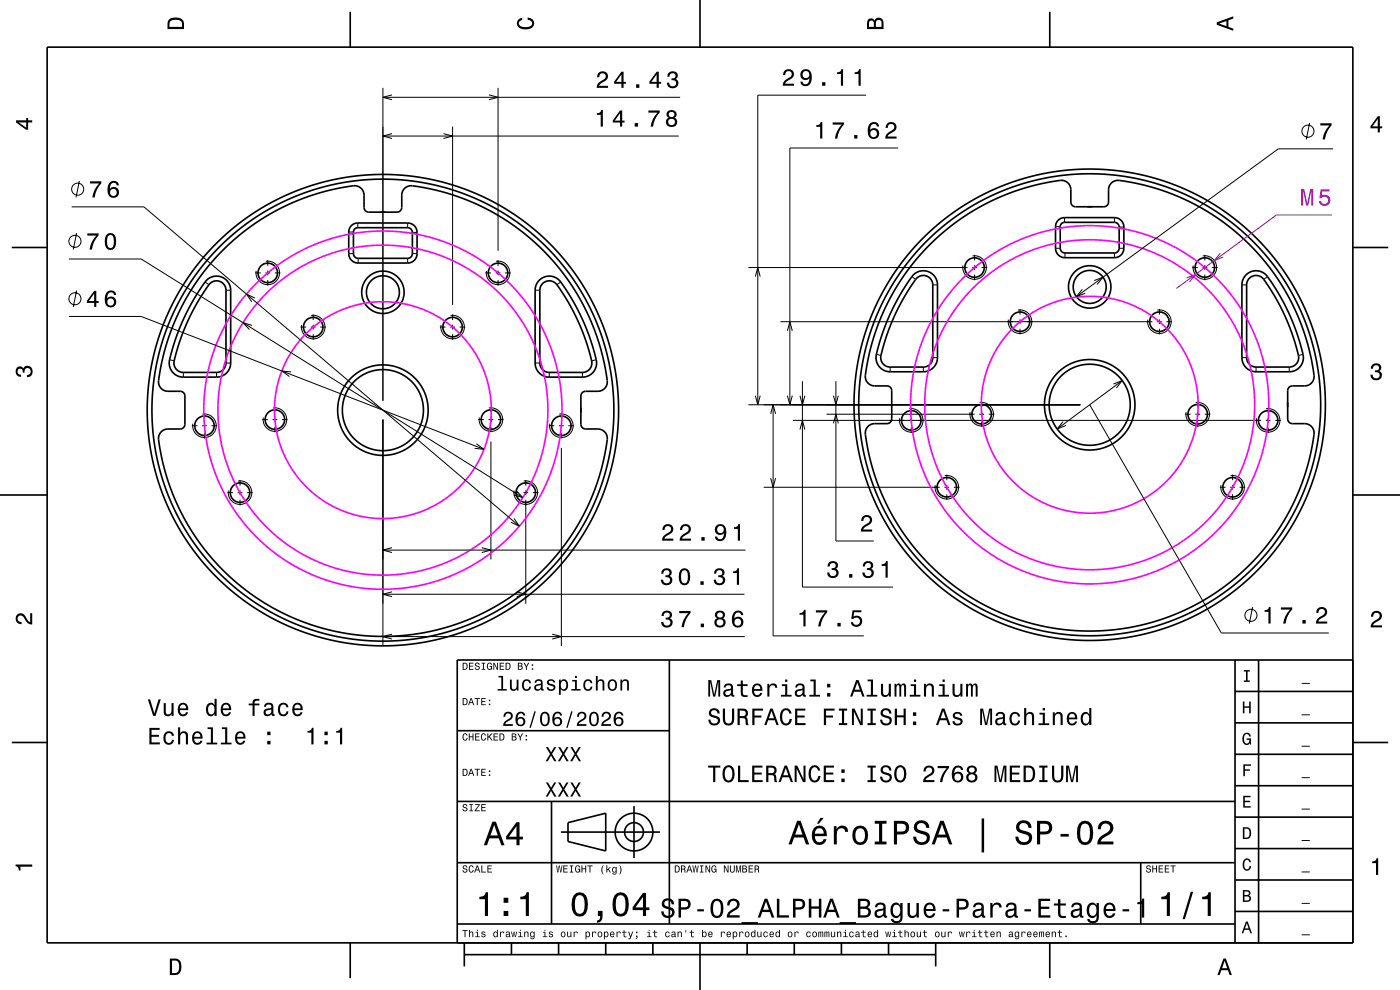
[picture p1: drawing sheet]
<svg xmlns="http://www.w3.org/2000/svg" width="297mm" height="210mm" viewBox="0 0 297 210" stroke-linecap="round" stroke-linejoin="round" font-family="sans-serif">
<g fill="none" stroke="#000" stroke-width=".21">
<path d="M81.2 18.6v66.4M105.7 18.6v34.6M16.8 38.4l-.7 3.5M81.2 20.6h63.1M81.2 28.9h62.8M83.2 20.1l-2 .5 2 .6M83.2 28.3l-2 .6 2 .5M94.1 28.3l1.9 .6-1.9 .5M96 26.9v37.8M103.7 20.1l2 .5-2 .6M183.7 20.2h-22.9v65.7M190.5 31.4h-22.9v54.5"/>
<path d="M14.6 54.9h15.4l80.9 50.7M15.2 43.9h15.3l79.7 67.7M16.2 49.4l-.7 3.5M43.5 59.8l.8 .6M54.1 57.9h1.2M56.3 57.9h1M56.4 55.4a2.5 2.5 0 0 1 2.9 2.3 2.5 2.5 0 0 1-2.6 2.7 2.5 2.5 0 0 1-2.4-2.9M56.8 55.2v1.2M56.8 57.4v1M56.8 59.4v1.2M58.3 57.9h1.2M74 49.2h1"/>
<path d="M74 53.8h1M75.9 47.3v1M76 54.8v1M86.5 47.3v1M86.5 54.8v1M87.5 53.8h1M87.5 49.3h1M103 57.9h1.2M105.2 57.9h1M105.2 55.4a2.5 2.5 0 0 1 3 2.3 2.5 2.5 0 0 1-2.7 2.7 2.5 2.5 0 0 1-2.3-2.9M105.7 55.2v1.2M105.7 57.4v1"/>
<path d="M105.7 59.4v1.2M107.2 57.9h1.1M119 59.8l-.9 .6M158.8 56.8h46.4M160.2 58.7l.6-1.9 .5 1.9M193.4 58.7l.9 .6M206.2 56.8h1M206.3 54.3a2.5 2.5 0 0 1 2.9 2.3 2.5 2.5 0 0 1-2.6 2.6 2.5 2.5 0 0 1-2.3-2.9M206.7 54.1v1.2M206.7 56.3v1M206.7 58.3v1.1M208.2 56.8h1.2"/>
<path d="M223.9 48.1h1M223.9 52.7h1M225.8 46.2v1M225.9 53.7v1M236.4 46.2v1M236.4 53.7v1M237.4 52.7h1M237.4 48.2h1M252.9 56.8h1.2M255.1 56.8h1M255.2 54.3a2.5 2.5 0 0 1 2.9 2.3 2.5 2.5 0 0 1-2.6 2.6 2.5 2.5 0 0 1-2.4-2.9M255.6 54.1v1.2"/>
<path d="M255.6 56.3v1M255.6 58.3v1.1M257.1 56.8h1.2M268.9 58.7l-.8 .6M14.6 67.1h15.4l72.7 28.2M16.2 61.6l-.7 3.5M36 76.3l.9 .2M38.9 79v1M45.9 79v1M47.9 61.6h1M47.9 77h1M53.5 69l-1.9-.6 1.3 1.5"/>
<path d="M54.1 63.2l-1.8-.8 1.1 1.6M61.8 78.9l-2-.2 1.6 1.2M63.8 69.4h1.1M65.9 69.4h1M66 66.9a2.5 2.5 0 0 1 2.9 2.3 2.5 2.5 0 0 1-2.6 2.7 2.5 2.5 0 0 1-2.3-3M66.4 66.7v1.2M66.4 68.9v1M66.4 70.9v1.2M67.9 69.4h1.2M93.3 69.4h1.2M95.5 69.4h1M95.6 66.9a2.5 2.5 0 0 1 2.9 2.3 2.5 2.5 0 0 1-2.6 2.7 2.5 2.5 0 0 1-2.3-3"/>
<path d="M96 66.7v1.2M96 68.9v1M96 70.9v1.2M97.5 69.4h1.2M113.5 61.6h1M113.5 77h1M116.5 79v1M123.6 79v1M126.5 76.3l-1 .2M165.6 68.2h78.9M167 70.2l.6-2 .5 2M185.9 75.2l1 .2"/>
<path d="M188.8 77.9v1M195.9 77.9v1M197.9 60.4h1M197.9 75.9h1M216 65.8a2.5 2.5 0 0 1 2.9 2.3 2.5 2.5 0 0 1-2.7 2.6 2.5 2.5 0 0 1-2.3-2.9M216.4 65.6v1.1M216.4 67.7v1M216.4 69.7v1.2M245.5 68.2h1M245.5 65.8a2.5 2.5 0 0 1 3 2.3 2.5 2.5 0 0 1-2.7 2.6 2.5 2.5 0 0 1-2.3-2.9M246 65.6v1.1M246 67.7v1"/>
<path d="M246 69.7v1.2M247.5 68.2h1.1M263.5 60.4h1M263.5 75.9h1M266.5 77.9v1M273.5 77.9v1M276.4 75.2l-.9 .2M40.7 90.3h1.2M42.9 90.3h1M42.9 87.8a2.5 2.5 0 0 1 3 2.4 2.5 2.5 0 0 1-2.7 2.6 2.5 2.5 0 0 1-2.3-2.9M43.4 87.6v1.2M43.4 89.8v1"/>
<path d="M43.4 91.8v1.2M44.9 90.3h1.2M55.6 89h1.2M57.8 89h1M57.9 86.5a2.5 2.5 0 0 1 2.9 2.4 2.5 2.5 0 0 1-2.6 2.6 2.5 2.5 0 0 1-2.3-2.9M58.3 86.3v1.2M58.3 88.5v1M58.3 90.5v1.2M59.8 89h1.2M81.2 89v48M101.1 94.1l1.6 1.2-2-.2M101.5 89h1.1"/>
<path d="M103.6 89h1M103.7 86.5a2.5 2.5 0 0 1 2.9 2.4 2.5 2.5 0 0 1-2.6 2.6 2.5 2.5 0 0 1-2.3-2.9M104.1 86.3v1.2M104.1 88.5v1M104.1 90.5v1.2M104.1 93.7v25M105.6 89h1.2M116.4 90.3h1.2M118.6 90.3h1M118.6 87.8a2.5 2.5 0 0 1 3 2.4 2.5 2.5 0 0 1-2.7 2.6 2.5 2.5 0 0 1-2.3-2.9M119.1 87.6v1.2M119.1 89.8v1"/>
<path d="M119.1 91.8v1.2M119.1 95v42M120.6 90.3h1.2M158.8 85.9h70.4M160.2 83.9l.6 2 .5-2M163.5 87.8l.5-1.9 .5 1.9M164 85.9v49h19.3M167 83.9l.6 2 .5-2M168.2 89.2h99.3M169.7 83.9l.5 2 .5-2M169.7 91.1l.5-1.9 .5 1.9M170.2 80.9v43.6h19.3"/>
<path d="M175.3 87.9h31.5M176.8 89.8l.5-1.9 .5 1.9M176.8 83.9l.5 2 .5-2M177.3 80.9v33.9h8.1M192.9 86.7a2.5 2.5 0 0 1 2.9 2.3 2.5 2.5 0 0 1-2.6 2.7 2.5 2.5 0 0 1-2.3-3M193.3 86.5v1.2M193.3 88.7v1M193.3 90.7v1.2M207.8 87.9h1M207.8 85.4a2.5 2.5 0 0 1 3 2.3 2.5 2.5 0 0 1-2.7 2.7 2.5 2.5 0 0 1-2.3-3M208.3 85.2v1.2M208.3 87.4v1"/>
<path d="M208.3 89.4v1.2M209.8 87.9h1.1M251.4 87.9h1.2M253.6 87.9h1M253.7 85.4a2.5 2.5 0 0 1 2.9 2.3 2.5 2.5 0 0 1-2.7 2.7 2.5 2.5 0 0 1-2.3-3M254.1 85.2v1.2M254.1 87.4v1M254.1 89.4v1.2M255.6 87.9h1.2M268.5 89.2h1M268.6 86.7a2.5 2.5 0 0 1 2.9 2.3 2.5 2.5 0 0 1-2.6 2.7 2.5 2.5 0 0 1-2.3-3M269 86.5v1.2"/>
<path d="M269 88.7v1M269 90.7v1.2M270.5 89.2h1.2M48.2 104.5h1.2M50.4 104.5h1M50.5 102a2.5 2.5 0 0 1 2.9 2.4 2.5 2.5 0 0 1-2.6 2.6 2.5 2.5 0 0 1-2.3-2.9M50.9 101.8v1.2M50.9 104v1M50.9 106v1.2M52.4 104.5h1.2M81.2 116.7h76.9M83.2 116.2l-2 .5 2 .5"/>
<path d="M102.2 116.2l1.9 .5-1.9 .5M108.9 104.5h1.1M109 110l1.2 1.6-1.8-.8M109.5 104.1l1.4 1.5-1.9-.6M111 104.5h1M111.1 102a2.5 2.5 0 0 1 2.9 2.4 2.5 2.5 0 0 1-2.6 2.6 2.5 2.5 0 0 1-2.3-2.9M111.5 101.8v1.2M111.5 104v1M111.5 106v22.1M113 104.5h1.2M162 103.4h37.4M163.5 101.4l.5 2 .5-2"/>
<path d="M200.4 103.4h1M200.4 100.9a2.5 2.5 0 0 1 3 2.3 2.5 2.5 0 0 1-2.7 2.7 2.5 2.5 0 0 1-2.3-3M200.9 100.7v1.2M200.9 102.9v1M200.9 104.9v1.1M202.4 103.4h1.1M258.8 103.4h1.2M261 103.4h1M261 100.9a2.5 2.5 0 0 1 3 2.3 2.5 2.5 0 0 1-2.7 2.7 2.5 2.5 0 0 1-2.3-3M261.5 100.7v1.2M261.5 102.9v1M261.5 104.9v1.1"/>
<path d="M263 103.4h1.2M81.2 135h76.8M81.2 126.1h76.7M83.2 134.5l-2 .5 2 .6M83.2 125.5l-2 .6 2 .5M109.6 125.5l1.9 .6-1.9 .5M117.2 134.5l1.9 .5-1.9 .6"/>
<circle cx="15.9" cy="51.2" r="1.28"/>
<circle cx="16.5" cy="40.1" r="1.28"/>
<circle cx="15.9" cy="63.4" r="1.28"/>
</g>
<g fill="none" stroke="#000" stroke-width=".35">
<path d="M10 10h277v190h-277zM74.3 2.5v7.5M148.5 0v10M222.7 2.5v7.5M2.5 52.5h7.5M43.9 59.4a3 3 0 0 1 3.2-.6 3 3 0 0 1 1.8 2.8v15.4a3 3 0 0 1-3 3h-7a3.1 3.1 0 0 1-2.7-4.7l1.4-4.3 1.7-4.1 2.3-4.2zM47.4 52.9l2.6-2.3 3.1-2.5 3.4-2.2 3.5-1.9 3.2-1.5 3.7-1.3 3.9-1.1 3.4-.6a2.15 2.15 0 0 1 3 1.9l.1 2.8 .4 .6 .5 .2h6l.5-.1 .5-.6v-3.1a2.18 2.18 0 0 1 3.1-1.7l3.5 .7 3.8 1 3.6 1.3 3.6 1.6 3.3 1.8 3.3 2.2 2.8 2.2 2.9 2.7 2.7 2.9 2.5 3.2 1.9 2.9 1.8 3.3 1.6 3.4 1.3 3.5 1.1 3.9 .7 3.6a2.3 2.3 0 0 1-1.4 3.2l-3.3 .1-.6 .5-.2 .5v6l.2 .5 .3 .3 .5 .2h2.8a2.15 2.15 0 0 1 1.7 3l-.8 4.2-1.2 4.3-1.5 3.7-2 4-2.2 3.7-2.4 3.2-2.9 3.4-3.1 2.9-3.6 2.7-3.3 2.2-4 2.1-3.5 1.5-3.8 1.2-4.3 1.1-4.2 .6-4.8 .2-4-.2-4.4-.6-4.2-.9-4-1.3-4.2-1.8-3.9-2.1-3.4-2.2-3.5-2.9-3.2-3.1-2.8-3.2-2.5-3.4-2-3.5-1.8-3.6-1.5-3.9-1.2-4.1-.8-4.4a2.07 2.07 0 0 1 1.9-2.8h2.9l.6-.5 .1-.4v-6.1l-.1-.5-.5-.4-3.1-.1a2.18 2.18 0 0 1-1.7-3.1l.7-3.9 1-3.6 1.4-3.8 1.6-3.4 2.1-3.7 1.9-2.9 2.5-3.1zM74.5 47.9l.7-.5 .7-.1h10.6a2 2 0 0 1 2 2v4.5a2 2 0 0 1-2 2h-10.5a2 2 0 0 1-2-2v-4.8zM75.2 48.6l.7-.3 10.9 .1 .4 .2 .3 .7-.1 4.8-.4 .6-.5 .1-10.8-.1-.6-.4-.1-.5v-4.6zM114.4 59.5a3.2 3.2 0 0 1 5.1 1.1l2 3.2 1.7 3.1 1.4 3.2 1.2 3.8a9.6 9.6 0 0 1 .7 3.8 3 3 0 0 1-2.9 2.3h-7.1a3 3 0 0 1-3-3v-15.5a2.98 2.98 0 0 1 .9-2zM193.8 58.3a3 3 0 0 1 3.3-.6 3 3 0 0 1 1.8 2.7v15.5a3 3 0 0 1-3 3h-7.1a3.2 3.2 0 0 1-2.6-4.7l1.3-4.3 1.7-4.1 2.3-4.2zM194.4 59a2 2 0 0 1 2.2-.4 2 2 0 0 1 1.3 1.8v15.5a2 2 0 0 1-2 2h-7.1a2.16 2.16 0 0 1-1.7-3.3l1.2-4.1 1.8-4.1 2.1-4z"/>
<path d="M197.4 51.8l2.9-2.7 2.8-2.1 3.3-2.3 3.3-1.8 3.2-1.4 3.7-1.4 4.1-1.1 3.5-.6a2.15 2.15 0 0 1 3 1.9v2.8l.4 .6 .6 .2h6l.5-.2 .4-.5 .1-3.1a2.18 2.18 0 0 1 3.1-1.7l4.1 .8 3.4 .9 3.5 1.3 3.7 1.7 3.2 1.8 3.4 2.3 2.9 2.3 2.9 2.7 2.7 3 2.4 3.2 2.2 3.3 1.6 3.1 1.5 3.5 1.3 3.5 1 3.9 .6 3.4a2.07 2.07 0 0 1-1.9 2.8h-2.9l-.6 .4-.1 .5v6.1l.1 .4 .6 .5 3 .1a2.15 2.15 0 0 1 1.8 3l-.8 4.1-1.1 3.9-1.4 3.7-1.9 3.9-2 3.4-2.5 3.5-2.9 3.4-3.2 3.1-3.5 2.8-3.6 2.4-3.7 2-3.9 1.7-3.8 1.2-4.2 1-4.4 .6-4.2 .3-4.3-.2-4.5-.6-4.3-1-4.1-1.3-3.9-1.6-4.2-2.3-3.5-2.3-2.9-2.4-3.3-3.1-2.8-3.1-2.5-3.5-2.1-3.4-1.9-3.8-1.6-3.9-1.2-4.1-.8-4.2a2.3 2.3 0 0 1 1.4-3.2l3.3-.1 .6-.4 .2-.5v-6l-.1-.5-.4-.4-.5-.1h-2.8a2.18 2.18 0 0 1-1.7-3.1l.8-4 1-3.6 1.4-4 1.6-3.4 2-3.4 2-2.9 2.3-3zM224.5 46.7l.6-.4 .7-.1h10.6a2 2 0 0 1 2 2v4.5a2 2 0 0 1-2 2h-10.5a2.01 2.01 0 0 1-2-2v-4.9zM225.2 47.4l.6-.2h10.9l.5 .3 .2 .7v4.8l-.3 .4-.7 .3-10.8-.1-.4-.3-.3-.6v-4.6zM264.3 58.3a3.2 3.2 0 0 1 5.2 1.2l2 3.2 1.8 3.5 1.4 3.2 1.1 3.4a9.5 9.5 0 0 1 .6 3.8 2.99 2.99 0 0 1-2.9 2.3h-7a3 3 0 0 1-3-3v-15.5a2.97 2.97 0 0 1 .8-2.1zM265 59a2.17 2.17 0 0 1 3.6 1l2.1 3.3 1.8 3.6 1.6 3.9 1.1 3.6a2.29 2.29 0 0 1-1.2 3.4l-7.5 .1a2 2 0 0 1-2-2v-15.5l.1-.7zM287 52.5h7.5M44.5 60.2a2 2 0 0 1 2.2-.5 2 2 0 0 1 1.2 1.9v15.4a2 2 0 0 1-2 2h-7a2.16 2.16 0 0 1-1.7-3.3l1.3-4.3 1.6-3.9 2.2-4zM115.1 60.2a2.18 2.18 0 0 1 3.5 .9l2.2 3.4 1.8 3.5 1.6 4 1.1 3.6a2.29 2.29 0 0 1-1.2 3.3l-7.6 .1a2 2 0 0 1-2-2v-15.5l.2-.7zM0 105h10M287 105h10M142 140v56M262 140v60"/>
<path d="M267 140v60M287 140h-190v60M2.5 157.5h7.5M97 155h45M262 153.3h25M262 146.7h25M287 157.5h7.5M97 170h165M117 170v26M119 176.5h21M120.5 174.5l8-2v8l-8-2zM134.5 171v11"/>
<path d="M262 173.3h25M262 166.7h25M262 160h25M97 196h165M97 183h165M242 183v13M262 193.3h25M262 186.7h25M262 180h25M74.3 200v7.5M98.5 202.5h100M98.5 200v5"/>
<path d="M108.5 200v2.5M118.5 200v2.5M128.5 200v2.5M138.5 200v2.5M148.5 200v10M158.5 200v2.5M168.5 200v2.5M178.5 200v2.5M188.5 200v2.5M198.5 200v5M222.7 200v7.5"/>
<circle cx="56.8" cy="57.9" r="2.07"/>
<circle cx="105.7" cy="57.9" r="2.07"/>
<circle cx="206.7" cy="56.8" r="2.07"/>
<circle cx="255.6" cy="56.8" r="2.07"/>
<circle cx="66.4" cy="69.4" r="2.07"/>
<circle cx="81.2" cy="62" r="4.5"/>
<circle cx="81.2" cy="62" r="3.5"/>
<circle cx="96" cy="69.4" r="2.07"/>
<circle cx="216.4" cy="68.2" r="2.07"/>
<circle cx="231.2" cy="60.9" r="3.5"/>
<circle cx="231.2" cy="60.9" r="4.5"/>
<circle cx="246" cy="68.2" r="2.07"/>
<circle cx="43.4" cy="90.3" r="2.07"/>
<circle cx="58.3" cy="89" r="2.07"/>
<circle cx="81.2" cy="87" r="49"/>
<circle cx="81.2" cy="87" r="8.6"/>
<circle cx="81.2" cy="87" r="9.6"/>
<circle cx="81.2" cy="87" r="50"/>
<circle cx="104.1" cy="89" r="2.07"/>
<circle cx="119.1" cy="90.3" r="2.07"/>
<circle cx="193.3" cy="89.2" r="2.07"/>
<circle cx="208.3" cy="87.9" r="2.07"/>
<circle cx="231.2" cy="85.9" r="49"/>
<circle cx="231.2" cy="85.9" r="9.6"/>
<circle cx="231.2" cy="85.9" r="50"/>
<circle cx="231.2" cy="85.9" r="8.6"/>
<circle cx="254.1" cy="87.9" r="2.07"/>
<circle cx="269" cy="89.2" r="2.07"/>
<circle cx="50.9" cy="104.5" r="2.07"/>
<circle cx="111.5" cy="104.5" r="2.07"/>
<circle cx="200.9" cy="103.4" r="2.07"/>
<circle cx="261.5" cy="103.4" r="2.07"/>
<circle cx="134.5" cy="176.5" r="2"/>
<circle cx="134.5" cy="176.5" r="4"/>
</g>
<g fill="none" stroke="#f0f" stroke-width=".35">
<circle cx="81.2" cy="87" r="35"/>
<circle cx="81.2" cy="87" r="23"/>
<circle cx="81.2" cy="87" r="38"/>
<circle cx="231.2" cy="85.9" r="35"/>
<circle cx="231.2" cy="85.9" r="38"/>
<circle cx="231.2" cy="85.9" r="23"/>
</g>
<g fill="#000">
<path d="M36 4a2.18 2.18 0 0 0-.5 2.2h3.5v-1.2a1.43 1.43 0 0 0-1.7-1.3zM36.3 4.4a2.15 2.15 0 0 1 2.2 .3l.1 1h-2.6v-1z" fill-rule="evenodd"/>
<path d="M109.9 4.2l.9-.4v.4a.7 .7 0 0 0-.7 .5 .7 .7 0 0 0 .3 .8 1.7 1.7 0 0 0 2.5-.5 .9 .9 0 0 0-1-.8v-.5a1.24 1.24 0 0 1 1.4 1.1 1.24 1.24 0 0 1-1 1.4 2.22 2.22 0 0 1-2.5-.7l-.2-.5z" fill-rule="evenodd"/>
<path d="M127 15.4l-.3 .4v.6h.4a.71 .71 0 0 1 .5-.9 .71 .71 0 0 1 .9 .5 .71 .71 0 0 1-.5 .9 1.8 1.8 0 0 0-1.4 1.7h2.4v-.4h-1.9a2.2 2.2 0 0 1 1.5-1.2 1.13 1.13 0 0 0 .1-1.6 1.13 1.13 0 0 0-1.7 0zM131.8 15.2l-1.5 2.1v.5h1.5v.8h.5v-.8h.5v-.4h-.5v-2.2zM131.8 15.8v1.6h-1.1zM134.9 17.9v.7h.7v-.7zM139.3 15.2l-1.5 2.1v.5h1.5v.8h.5v-.8h.5v-.4h-.5v-2.2zM139.3 15.8v1.6h-1.1zM141.9 15.4l-.3 .9h.4a.62 .62 0 0 1 .4-.8 .62 .62 0 0 1 .7 .3 .62 .62 0 0 1-.2 .8h-.4v.4a.72 .72 0 0 1 .9 .5 .72 .72 0 0 1-.5 .9 .72 .72 0 0 1-.9-.5v-.4h-.5a1.18 1.18 0 0 0 1.5 1.2 1.18 1.18 0 0 0 .6-1.8l-.2-.1a.91 .91 0 0 0 .3-1.2 .91 .91 0 0 0-1-.5z" fill-rule="evenodd"/>
<path d="M166.4 15l-.3 .9h.5a.7 .7 0 0 1 .5-.8 .7 .7 0 0 1 .8 .5 .7 .7 0 0 1-.4 .9 1.8 1.8 0 0 0-1.5 1.7h2.4v-.4h-1.9a2.23 2.23 0 0 1 1.5-1.2 1.13 1.13 0 0 0 .1-1.7 1.13 1.13 0 0 0-1.7 .1zM170.1 15a1.15 1.15 0 0 0 0 1.7 1.15 1.15 0 0 0 1.6-.1 1.03 1.03 0 0 1-.8 1.3 .56 .56 0 0 1-.6-.6h-.5a1.18 1.18 0 0 0 1.2 1 1.18 1.18 0 0 0 1.1-1.1 1.76 1.76 0 0 0-1.1-2.5zM170.3 15.8a.74 .74 0 0 1 1.4 0 .74 .74 0 0 1-1.4 0zM174.4 17.4v.8h.7v-.8zM177.6 15.3v.4h.8v2.5h.5v-3.5h-.4a.77 .77 0 0 1-.9 .6zM181.3 15.3v.4h.8v2.5h.5v-3.5h-.4a.77 .77 0 0 1-.9 .6z" fill-rule="evenodd"/>
<path d="M184.2 4.2l-.3 .7v1.3h3.5v-1.3a.98 .98 0 0 0-.7-1.1 .98 .98 0 0 0-1.2 .6 .84 .84 0 0 0-1.3-.2zM184.5 4.5a.54 .54 0 0 1 .6-.1 .54 .54 0 0 1 .3 .6v.7h-1zM185.9 4.4a.62 .62 0 0 1 .8-.1 .62 .62 0 0 1 .3 .6v.8h-1.2z" fill-rule="evenodd"/>
<path d="M258.1 4.7v.6l3.5 1.2v-.4l-1-.4v-1.4l1-.4v-.4zM258.6 5l1.6-.5v1z" fill-rule="evenodd"/>
<path d="M3.4 25.5v.5l2.1 1.5h.5v-1.5h.8v-.5h-.8v-.5h-.4v.5zM4 26h1.6v1.1z" fill-rule="evenodd"/>
<path d="M126.6 24v.4h.8v2.5h.5v-3.6h-.3a.77 .77 0 0 1-1 .7zM131.5 23.4l-1.5 2.1v.5h1.5v.9h.5v-.9h.5v-.4h-.5v-2.2zM131.5 24v1.6h-1.1zM134.6 26.1v.8h.7v-.8zM137.6 23.4v.5h1.9a5.2 5.2 0 0 0-1.5 3h.5a5.3 5.3 0 0 1 1.5-3v-.5zM141.7 23.6a.83 .83 0 0 0 .1 1.4 1.11 1.11 0 0 0-.4 1.5 1.11 1.11 0 0 0 1.6 .4 1.03 1.03 0 0 0 .7-.9 1.03 1.03 0 0 0-.6-1 .89 .89 0 0 0 .4-1.1 .89 .89 0 0 0-1-.6zM141.7 25.9a.75 .75 0 0 1 1.5 0 .75 .75 0 0 1-1.5 0zM141.9 24.3a.59 .59 0 0 1 1.1 0 .59 .59 0 0 1-1.1 0z" fill-rule="evenodd"/>
<path d="M173.2 26.5v.4h.8v2.5h.4v-3.5h-.3a.77 .77 0 0 1-.9 .6zM176.6 26v.4h2a5.2 5.2 0 0 0-1.5 3h.5a5.2 5.2 0 0 1 1.4-3v-.4zM181.2 28.6v.8h.7v-.8zM184.6 26.2a2.39 2.39 0 0 0 .2 3.2 1.16 1.16 0 0 0 1.5-.3 1.16 1.16 0 0 0-.2-1.6 1.16 1.16 0 0 0-1.5 .1 1.02 1.02 0 0 1 .8-1.3 .58 .58 0 0 1 .6 .5h.5a1.12 1.12 0 0 0-.7-.9 1.12 1.12 0 0 0-1.2 .3zM184.6 28.3a.75 .75 0 0 1 1.4 0 .75 .75 0 0 1-1.4 0zM188.2 26.2l-.3 .9h.4a.7 .7 0 0 1 .6-.8 .7 .7 0 0 1 .8 .5 .7 .7 0 0 1-.5 .9 1.8 1.8 0 0 0-1.4 1.7h2.4v-.4h-1.9a2.2 2.2 0 0 1 1.5-1.2 1.13 1.13 0 0 0 .1-1.7 1.13 1.13 0 0 0-1.7 .1z" fill-rule="evenodd"/>
<path d="M292.3 24.7l-1.6 2.1v.4h1.6v.9h.4v-.9h.5v-.4h-.5v-2.1zM292.3 25.2v1.6h-1.1z" fill-rule="evenodd"/>
<path d="M18.5 49.5v.5h1.9a5.2 5.2 0 0 0-1.4 2.9h.5a5.2 5.2 0 0 1 1.4-3v-.4zM22.5 49.9a2.67 2.67 0 0 0 .4 3 1.14 1.14 0 0 0 1.7-.9 2.3 2.3 0 0 0-.6-2.5l-.6-.1-.5 .1zM23.1 49.9h.7a2.37 2.37 0 0 1 0 2.6h-.7a2.37 2.37 0 0 1 0-2.6z" fill-rule="evenodd"/>
<path d="M19.1 38.5v.4h1.9a5.2 5.2 0 0 0-1.4 3h.5a5.3 5.3 0 0 1 1.4-3v-.4zM23.3 38.6a2.4 2.4 0 0 0 .2 3.3 1.16 1.16 0 0 0 1.5-.4 1.16 1.16 0 0 0-.1-1.5 1.16 1.16 0 0 0-1.6 0 1.02 1.02 0 0 1 .8-1.2 .58 .58 0 0 1 .7 .5h.4a1.12 1.12 0 0 0-.7-.9 1.12 1.12 0 0 0-1.2 .2zM23.3 40.8a.75 .75 0 0 1 1.5 0 .75 .75 0 0 1-1.5 0z" fill-rule="evenodd"/>
<path d="M20 61.7l-1.6 2.1v.5h1.6v.8h.4v-.8h.5v-.4h-.5v-2.2zM20 62.3v1.6h-1.1zM22.8 61.9a2.39 2.39 0 0 0 .1 3.2 1.16 1.16 0 0 0 1.6-.3 1.16 1.16 0 0 0-.2-1.6 1.16 1.16 0 0 0-1.6 .1 1.03 1.03 0 0 1 .8-1.3 .58 .58 0 0 1 .7 .6h.4a1.12 1.12 0 0 0-.7-1 1.12 1.12 0 0 0-1.1 .3zM22.7 64.1a.75 .75 0 0 1 1.5 0 .75 .75 0 0 1-1.5 0z" fill-rule="evenodd"/>
<path d="M291.1 77.4a1.08 1.08 0 0 1 1.4-.2 1.08 1.08 0 0 1 .4 1.2l-.3 .3a1.06 1.06 0 0 1 .5 1.3 1.06 1.06 0 0 1-1.2 .7 1.1 1.1 0 0 1-1.2-1.2h.5a.71 .71 0 0 0 1 .8 .71 .71 0 0 0 .1-1.3h-.6v-.4a.61 .61 0 0 0 .8-.3 .61 .61 0 0 0-.2-.8 .61 .61 0 0 0-.9 .2l-.1 .5h-.5z" fill-rule="evenodd"/>
<path d="M3.6 78a.86 .86 0 0 1 1.4 .2 1.06 1.06 0 0 1 1.2-.6 1.06 1.06 0 0 1 .7 1.2 1.1 1.1 0 0 1-1.2 1.2v-.4a.71 .71 0 0 0 .8-1 .71 .71 0 0 0-1.3-.1v.6h-.4a.61 .61 0 0 0-.3-.8 .61 .61 0 0 0-.8 .2 .61 .61 0 0 0 .2 .8l.6 .2v.4a1.15 1.15 0 0 1-1.2-.6 1.15 1.15 0 0 1 .3-1.3z" fill-rule="evenodd"/>
<path d="M111.4 104.3h.3v.4h-.3z" fill-rule="evenodd"/>
<path d="M140.8 111.5l-.3 .9h.5a.7 .7 0 0 1 .5-.8 .7 .7 0 0 1 .8 .5 .7 .7 0 0 1-.4 .9 1.8 1.8 0 0 0-1.5 1.7h2.4v-.4h-1.9a2.2 2.2 0 0 1 1.5-1.2 1.13 1.13 0 0 0 .1-1.7 1.13 1.13 0 0 0-1.7 .1zM144.6 111.5l-.3 .9h.4a.7 .7 0 0 1 .5-.8 .7 .7 0 0 1 .9 .5 .7 .7 0 0 1-.5 .9 1.8 1.8 0 0 0-1.4 1.7h2.4v-.4h-1.9a2.2 2.2 0 0 1 1.5-1.2 1.13 1.13 0 0 0 .1-1.7 1.13 1.13 0 0 0-1.7 .1zM148.8 113.9v.8h.7v-.8zM152 111.5a1.15 1.15 0 0 0-.1 1.7 1.15 1.15 0 0 0 1.7-.1 1.02 1.02 0 0 1-.8 1.3 .56 .56 0 0 1-.7-.6h-.4a1.18 1.18 0 0 0 1.2 1 1.18 1.18 0 0 0 1.1-1.1 1.76 1.76 0 0 0-1.2-2.5zM152.1 112.3a.75 .75 0 0 1 1.5 0 .75 .75 0 0 1-1.5 0zM155.7 111.8v.4h.8v2.5h.5v-3.5h-.4a.77 .77 0 0 1-.9 .6z" fill-rule="evenodd"/>
<path d="M183 109.6a1.18 1.18 0 0 1 1.9 .3 1.18 1.18 0 0 1-.9 1.6l-.6 .4-.3 .4h1.9v.5h-2.4a1.8 1.8 0 0 1 1.4-1.8 .71 .71 0 0 0 .5-.8 .71 .71 0 0 0-.8-.6 .71 .71 0 0 0-.5 .9h-.5z" fill-rule="evenodd"/>
<path d="M3.6 130.4a1.22 1.22 0 0 1 2 .7l.4 .6 .4 .3v-1.9h.4v2.4a1.8 1.8 0 0 1-1.7-1.4 .71 .71 0 0 0-.9-.5 .71 .71 0 0 0-.5 .8 .71 .71 0 0 0 .9 .5v.5a1.18 1.18 0 0 1-1.2-.7 1.18 1.18 0 0 1 .2-1.3z" fill-rule="evenodd"/>
<path d="M140.6 120.8l-.3 .9h.4a.62 .62 0 0 1 .4-.8 .62 .62 0 0 1 .8 .3 .62 .62 0 0 1-.3 .8h-.4v.4a.72 .72 0 0 1 .9 .5 .72 .72 0 0 1-.5 .9 .72 .72 0 0 1-.9-.5v-.3h-.5a1.18 1.18 0 0 0 1.5 1.2 1.18 1.18 0 0 0 .6-1.9l-.2-.1a.9 .9 0 0 0 .3-1.1 .9 .9 0 0 0-1-.6zM144.3 121a2.66 2.66 0 0 0 .4 3 1.14 1.14 0 0 0 1.6-.9 2.31 2.31 0 0 0-.6-2.5l-.5-.1-.5 .1zM144.9 121h.6a2.37 2.37 0 0 1 0 2.7h-.6a2.37 2.37 0 0 1 0-2.7zM148.6 123.3v.8h.7v-.8zM151.8 120.8l-.3 .9h.4a.62 .62 0 0 1 .4-.8 .62 .62 0 0 1 .8 .3 .62 .62 0 0 1-.2 .8h-.5v.4a.72 .72 0 0 1 .9 .5 .72 .72 0 0 1-.5 .9 .72 .72 0 0 1-.9-.5v-.3h-.5a1.18 1.18 0 0 0 1.5 1.2 1.18 1.18 0 0 0 .6-1.9l-.2-.1a.9 .9 0 0 0 .3-1.1 .9 .9 0 0 0-1-.6zM155.5 121.2v.4h.8v2.5h.5v-3.6h-.4a.77 .77 0 0 1-.9 .7z" fill-rule="evenodd"/>
<path d="M140.6 129.8l-.3 .9h.5a.62 .62 0 0 1 .3-.8 .62 .62 0 0 1 .8 .3 .62 .62 0 0 1-.2 .8h-.5v.4a.72 .72 0 0 1 1 .5 .72 .72 0 0 1-.5 .9 .72 .72 0 0 1-.9-.5l-.1-.4h-.4a1.18 1.18 0 0 0 1.5 1.2 1.18 1.18 0 0 0 .6-1.8l-.3-.1a.9 .9 0 0 0 .4-1.2 .9 .9 0 0 0-1.1-.5zM144.1 129.6v.5h1.9a5.2 5.2 0 0 0-1.4 2.9h.5a5.2 5.2 0 0 1 1.4-3v-.4zM148.7 132.3v.7h.7v-.7zM151.9 129.8a.83 .83 0 0 0 .2 1.3 1.11 1.11 0 0 0-.4 1.6 1.11 1.11 0 0 0 1.6 .4 1.03 1.03 0 0 0 .6-1 1.03 1.03 0 0 0-.5-1 .88 .88 0 0 0 .4-1 .88 .88 0 0 0-1.1-.6zM152 132.1a.71 .71 0 0 1 1.4 0 .71 .71 0 0 1-1.4 0zM152.1 130.5a.6 .6 0 0 1 1.2 0 .6 .6 0 0 1-1.2 0zM155.8 129.8a2.4 2.4 0 0 0 .2 3.2 1.16 1.16 0 0 0 1.5-.3 1.16 1.16 0 0 0-.2-1.5 1.16 1.16 0 0 0-1.5 0 1.03 1.03 0 0 1 .8-1.3 .58 .58 0 0 1 .6 .6h.5a1.12 1.12 0 0 0-.7-1 1.12 1.12 0 0 0-1.2 .3zM155.7 132a.75 .75 0 0 1 1.5 0 .75 .75 0 0 1-1.5 0z" fill-rule="evenodd"/>
<path d="M169.6 130v.4h.8v2.5h.5v-3.5h-.3a.77 .77 0 0 1-1 .6zM173.1 129.5v.4h1.9a5.2 5.2 0 0 0-1.4 3h.5a5.3 5.3 0 0 1 1.4-3v-.4zM177.7 132.1v.8h.7v-.8zM180.9 129.5l-.3 1.8h.4a.79 .79 0 0 1 1.2-.2 .79 .79 0 0 1 0 1.2 .79 .79 0 0 1-1.2-.1v-.2h-.5a1.21 1.21 0 0 0 1.5 1 1.21 1.21 0 0 0 .8-1.6 1.21 1.21 0 0 0-1.7-.6l.1-.9h1.5v-.4z" fill-rule="evenodd"/>
<path d="M175.9 119.3l-.3 .9h.4a.62 .62 0 0 1 .3-.8 .62 .62 0 0 1 .8 .3 .62 .62 0 0 1-.2 .8h-.5v.4a.72 .72 0 0 1 1 .5 .72 .72 0 0 1-.5 .9 .72 .72 0 0 1-.9-.5l-.1-.4h-.4a1.18 1.18 0 0 0 1.5 1.2 1.18 1.18 0 0 0 .6-1.8l-.3-.1a.91 .91 0 0 0 .4-1.2 .91 .91 0 0 0-1-.5zM180.1 121.8v.7h.7v-.7zM183.3 119.3l-.3 .9h.5a.62 .62 0 0 1 .3-.8 .62 .62 0 0 1 .8 .3 .62 .62 0 0 1-.2 .8h-.5v.4a.72 .72 0 0 1 .9 .5 .72 .72 0 0 1-.4 .9 .72 .72 0 0 1-.9-.5l-.1-.4h-.5a1.18 1.18 0 0 0 1.6 1.2 1.18 1.18 0 0 0 .6-1.8l-.3-.1a.91 .91 0 0 0 .4-1.2 .91 .91 0 0 0-1.1-.5zM187 119.7v.3h.9v2.5h.4v-3.5h-.3a.77 .77 0 0 1-1 .7z" fill-rule="evenodd"/>
<path d="M291.2 129.9a1.18 1.18 0 0 1 1.9 .3 1.18 1.18 0 0 1-1 1.7l-.5 .3-.3 .5h1.9v.4h-2.4a1.8 1.8 0 0 1 1.4-1.8 .71 .71 0 0 0 .5-.8 .71 .71 0 0 0-.9-.5 .71 .71 0 0 0-.5 .8h-.4z" fill-rule="evenodd"/>
<path d="M31.7 154.4v3.5h2.2v-.4h-1.7v-1.2h1.5v-.4h-1.5v-1.1h1.7v-.4zM35 155.5a1.53 1.53 0 0 0 .8 2.5 1.05 1.05 0 0 0 1.1-1.1h-.4a.67 .67 0 0 1-.6 .7 .67 .67 0 0 1-.7-.6 1.12 1.12 0 0 1 .6-1.5 .6 .6 0 0 1 .7 .6h.4a1.09 1.09 0 0 0-.8-1 1.09 1.09 0 0 0-1.1 .4zM37.8 154.3v3.6h.4v-1.6a.63 .63 0 0 1 .4-.7 .63 .63 0 0 1 .8 .3v2h.5v-1.8a.88 .88 0 0 0-.6-1 .88 .88 0 0 0-1.1 .5v-1.3zM41 155.5a1.54 1.54 0 0 0 .8 2.5 1.06 1.06 0 0 0 1.1-.9h-.4l-.2 .4-.4 .1a.75 .75 0 0 1-.7-.9h1.8a1.16 1.16 0 0 0-.5-1.4 1.16 1.16 0 0 0-1.5 .2zM41.4 155.7a.66 .66 0 0 1 .8-.1 .66 .66 0 0 1 .3 .7h-1.3zM44 154.3v.4h.7v2.8h-.9v.4h2.3v-.4h-.9v-3.2zM47.1 154.3v.4h.7v2.8h-.9v.4h2.2v-.4h-.9v-3.2zM50.2 155.5a1.54 1.54 0 0 0 .7 2.5 1.06 1.06 0 0 0 1.1-.9h-.4l-.2 .4-.4 .1a.75 .75 0 0 1-.7-.9h1.8a1.17 1.17 0 0 0-.5-1.4 1.17 1.17 0 0 0-1.4 .2zM50.5 155.7a.66 .66 0 0 1 .8-.1 .66 .66 0 0 1 .3 .7h-1.3zM56.7 157.2v.7h.7v-.7zM56.7 155.2v.7h.7v-.7z" fill-rule="evenodd"/>
<path d="M31.4 148.4l1.1 3.5h.5l1.1-3.5h-.5l-.9 2.9-.9-2.9zM34.7 149.1v1.8a.89 .89 0 0 0 .6 1 .89 .89 0 0 0 1.1-.5v.5h.4v-2.8h-.4v1.6a.64 .64 0 0 1-.4 .8 .64 .64 0 0 1-.8-.3v-2.1zM38 149.4a1.54 1.54 0 0 0 .8 2.6 1.06 1.06 0 0 0 1.1-.9h-.4l-.3 .3-.3 .2a.76 .76 0 0 1-.7-1h1.7a1.17 1.17 0 0 0-.4-1.3 1.17 1.17 0 0 0-1.5 .1zM38.4 149.7a.66 .66 0 0 1 .8-.2 .66 .66 0 0 1 .3 .8h-1.3zM44 149.4a1.58 1.58 0 0 0 .7 2.6l.5-.2 .3-.4v.5h.5v-3.7h-.5v1.4a.89 .89 0 0 0-1.5-.2zM44.3 149.7a.62 .62 0 0 1 .7-.2 .62 .62 0 0 1 .5 .5 1.11 1.11 0 0 1-.7 1.6 1.19 1.19 0 0 1-.5-1.9zM47.1 149.4a1.54 1.54 0 0 0 .8 2.6 1.05 1.05 0 0 0 1.1-.9h-.4l-.3 .3-.3 .2a.76 .76 0 0 1-.7-1h1.7a1.16 1.16 0 0 0-.4-1.3 1.16 1.16 0 0 0-1.5 .1zM47.5 149.7a.66 .66 0 0 1 .8-.2 .66 .66 0 0 1 .3 .8h-1.3zM52.8 149.2v.4h.8v2.3h.4v-2.3h1v-.4h-1v-.3l.4-.2 .6-.1v-.3a1.03 1.03 0 0 0-1.4 .7v.2zM56.3 149.3l-.3 .6h.4a.55 .55 0 0 1 .7-.5 .55 .55 0 0 1 .4 .8h-.2a1 1 0 0 0-1.1 .2 1 1 0 0 0-.2 1.1 .94 .94 0 0 0 1.6 0l.1 .3 .6 .1v-.4h-.3v-.2v-1.4a1.02 1.02 0 0 0-.7-.8 1.02 1.02 0 0 0-1 .2zM56.5 150.8l1.1-.3a.77 .77 0 0 1-.2 .9 .77 .77 0 0 1-.9 0l-.2-.3zM59.3 149.4a1.53 1.53 0 0 0 .8 2.6 1.05 1.05 0 0 0 1.1-1.1h-.4a.67 .67 0 0 1-.7 .7 .67 .67 0 0 1-.7-.6 1.12 1.12 0 0 1 .7-1.6 .59 .59 0 0 1 .7 .6h.4a1.09 1.09 0 0 0-.8-.9 1.09 1.09 0 0 0-1.1 .3zM62.3 149.4a1.54 1.54 0 0 0 .8 2.6 1.06 1.06 0 0 0 1.1-.9h-.5l-.2 .3-.4 .2a.76 .76 0 0 1-.6-1h1.7a1.16 1.16 0 0 0-.5-1.3 1.16 1.16 0 0 0-1.4 .1zM62.6 149.7a.66 .66 0 0 1 .8-.2 .66 .66 0 0 1 .4 .8h-1.3z" fill-rule="evenodd"/>
<path d="M65.2 155.1v.3h.9v2.5h.4v-3.5h-.3a.77 .77 0 0 1-1 .7zM68.8 157.2v.7h.7v-.7zM68.8 155.2v.7h.7v-.7zM71.3 155.1v.3h.8v2.5h.5v-3.5h-.4a.77 .77 0 0 1-.9 .7z" fill-rule="evenodd"/>
<path d="M98.1 140.6v1.5h.5a.77 .77 0 0 0 .6-.8 .77 .77 0 0 0-.6-.7zM98.4 140.8a.58 .58 0 0 1 .6 .5 .58 .58 0 0 1-.6 .6zM99.5 140.6v1.5h.9v-.2h-.7v-.5h.7v-.2h-.7v-.4h.7v-.2zM100.9 140.7a.53 .53 0 0 0 0 .6 .53 .53 0 0 0 .6 .2 .32 .32 0 0 1-.2 .5 .32 .32 0 0 1-.4-.4h-.2a.5 .5 0 0 0 .7 .5 .5 .5 0 0 0 .1-.8l-.3-.1a.29 .29 0 0 1-.2-.4 .29 .29 0 0 1 .4-.1 .29 .29 0 0 1 .2 .3h.2a.51 .51 0 0 0-.4-.4 .51 .51 0 0 0-.5 .1zM102.2 140.6v.2h.3v1.1h-.3v.2h.7v-.2h-.2v-1.1h.2v-.2zM103.4 140.8l-.1 .2a.69 .69 0 0 0 0 .8 .69 .69 0 0 0 .8 .3l.1-.2 .2 .2v-.8h-.6v.2h.4l-.2 .4a.6 .6 0 0 1-.5-.6 .6 .6 0 0 1 .5-.6l.2 .3h.2l-.1-.2a.5 .5 0 0 0-.9 0zM104.7 140.6v1.5h.1v-1.2l.6 1.2h.2v-1.5h-.1v1.2l-.6-1.2zM106 140.6v1.5h1v-.2h-.8v-.5h.7v-.2h-.7v-.4h.7v-.2zM107.3 140.6v1.5h.5a.77 .77 0 0 0 .6-.8 .77 .77 0 0 0-.6-.7zM107.5 140.8a.58 .58 0 0 1 .6 .5 .58 .58 0 0 1-.6 .6zM109.9 140.6v1.5h.5a.42 .42 0 0 0 .5-.3 .42 .42 0 0 0-.3-.5l.2-.2-.1-.4zM110.1 140.8h.3a.23 .23 0 0 1 .2 .2 .23 .23 0 0 1-.2 .2h-.3zM110.1 141.4h.3a.26 .26 0 0 1 .3 .2 .26 .26 0 0 1-.3 .3h-.3zM111.1 140.6l.5 .9v.6h.2v-.6l.5-.9h-.3l-.3 .7-.4-.7zM112.8 141.8v.3h.3v-.3zM112.8 140.9v.3h.3v-.3z" fill-rule="evenodd"/>
<path d="M98.1 148.1v1.5h.5a.77 .77 0 0 0 .6-.8 .77 .77 0 0 0-.6-.7zM98.4 148.3a.58 .58 0 0 1 .6 .5 .58 .58 0 0 1-.6 .6zM99.8 148.1l-.5 1.5h.2l.2-.5h.5l.2 .5h.2l-.5-1.5zM100 148.3l.2 .7h-.5zM100.7 148.1v.2h.5v1.3h.2v-1.3h.4v-.2zM102.1 148.1v1.5h.9v-.2h-.7v-.5h.7v-.2h-.7v-.4h.7v-.2zM103.7 149.3v.3h.3v-.3zM103.7 148.4v.3h.3v-.3z" fill-rule="evenodd"/>
<path d="M98.3 155.7l-.1 .3a.67 .67 0 0 0 0 .8 .67 .67 0 0 0 .8 .2l.2-.5h-.2l-.2 .4a.6 .6 0 0 1-.5-.6 .6 .6 0 0 1 .5-.6l.2 .3h.2l-.2-.3a.5 .5 0 0 0-.7 0zM99.5 155.6v1.5h.2v-.7h.6v.7h.1v-1.5h-.1v.6h-.6v-.6zM100.8 155.6v1.5h1v-.2h-.8v-.5h.7v-.2h-.7v-.4h.7v-.2zM102.2 155.7l-.1 .3a.67 .67 0 0 0 0 .8 .67 .67 0 0 0 .8 .2l.2-.5h-.2l-.2 .4a.6 .6 0 0 1-.5-.6 .6 .6 0 0 1 .5-.6l.2 .3h.2l-.2-.3a.5 .5 0 0 0-.7 0zM103.4 155.6v1.5h.2v-.6l.2-.1 .5 .7h.2l-.6-.9 .6-.6h-.3l-.6 .7v-.7zM104.7 155.6v1.5h1v-.2h-.8v-.5h.7v-.2h-.7v-.4h.7v-.2zM106 155.6v1.5h.5a.77 .77 0 0 0 .6-.8 .77 .77 0 0 0-.6-.7zM106.2 155.8a.58 .58 0 0 1 .6 .5 .58 .58 0 0 1-.6 .6zM108.6 155.6v1.5h.5a.42 .42 0 0 0 .5-.3 .42 .42 0 0 0-.3-.5l.2-.2-.1-.4zM108.8 155.8h.3a.23 .23 0 0 1 .2 .2 .23 .23 0 0 1-.2 .2h-.3zM108.8 156.4h.3a.26 .26 0 0 1 .3 .2 .26 .26 0 0 1-.3 .3h-.3zM109.8 155.6l.5 .9v.6h.2v-.6l.5-.9h-.3l-.3 .7-.4-.7zM111.5 156.8v.3h.3v-.3zM111.5 155.9v.3h.3v-.3z" fill-rule="evenodd"/>
<path d="M105.8 143.4v.3h.5v2.5h-.7v.3h1.9v-.3h-.8v-2.8zM108.2 144.2v1.5a.76 .76 0 0 0 .5 .8 .76 .76 0 0 0 .9-.4v.4h.4v-2.3h-.4v1.3a.55 .55 0 0 1-.3 .7 .55 .55 0 0 1-.7-.3v-1.7zM111 144.4a1.31 1.31 0 0 0 .7 2.2 .91 .91 0 0 0 1-.9h-.4a.57 .57 0 0 1-.5 .5 .57 .57 0 0 1-.6-.5 .81 .81 0 0 1-.1-.9 .81 .81 0 0 1 .8-.4l.4 .5h.4a.94 .94 0 0 0-.7-.8 .94 .94 0 0 0-1 .3zM113.6 144.3l-.2 .5h.4a.47 .47 0 0 1 .5-.4 .47 .47 0 0 1 .4 .6l-.2 .1a.84 .84 0 0 0-1 .3 .84 .84 0 0 0 0 1 .9 .9 0 0 0 1.3-.2l.1 .2 .5 .1v-.3h-.3v-1.4a.87 .87 0 0 0-1.5-.5zM113.8 145.6l.9-.3a.66 .66 0 0 1-.1 .8 .66 .66 0 0 1-.8 0zM116.3 144.3a.65 .65 0 0 0-.2 .7 .65 .65 0 0 0 .6 .4l.7 .2a.52 .52 0 0 1-.5 .7 .52 .52 0 0 1-.6-.5h-.3a.89 .89 0 0 0 1.1 .8 .89 .89 0 0 0 .6-1.3l-1.2-.4a.46 .46 0 0 1 .4-.5 .46 .46 0 0 1 .5 .4h.4a.93 .93 0 0 0-1.5-.5zM118.6 144.2v3.2h.4v-1.3a.79 .79 0 0 0 .8 .5 .79 .79 0 0 0 .7-.8 1.14 1.14 0 0 0 0-1.1 1.14 1.14 0 0 0-1.1-.6l-.4 .4v-.3zM119.1 144.6a.54 .54 0 0 1 .6-.2 .54 .54 0 0 1 .4 .5 .78 .78 0 0 1 0 .9 .78 .78 0 0 1-.8 .4 1.19 1.19 0 0 1-.2-1.6zM121.4 144.2v.4h.6v1.6h-.8v.3h2v-.3h-.8v-2zM122 143.4v.4h.4v-.4zM124 144.4a1.31 1.31 0 0 0 .7 2.2 .91 .91 0 0 0 1-.9h-.4a.57 .57 0 0 1-.5 .5 .57 .57 0 0 1-.6-.5 .81 .81 0 0 1-.1-.9 .81 .81 0 0 1 .9-.4l.3 .5h.4a.93 .93 0 0 0-.7-.8 .93 .93 0 0 0-1 .3zM126.4 143.4v3.1h.4v-1.4a.54 .54 0 0 1 .3-.6 .54 .54 0 0 1 .7 .3v1.7h.4v-1.5a.76 .76 0 0 0-.5-.9 .76 .76 0 0 0-.9 .4v-1.1zM129.2 144.4a1.24 1.24 0 0 0-.2 1.5 1.24 1.24 0 0 0 1.3 .6 1.34 1.34 0 0 0 .6-1.4 1.34 1.34 0 0 0-1-1zM129.5 144.6a.58 .58 0 0 1 .6-.2 .58 .58 0 0 1 .4 .5 .8 .8 0 0 1 0 .9 .8 .8 0 0 1-.9 .4 1.16 1.16 0 0 1-.1-1.6zM131.6 144.2v2.3h.4v-1.4a.54 .54 0 0 1 .3-.6 .54 .54 0 0 1 .7 .3v1.7h.4v-1.5a.76 .76 0 0 0-.5-.9 .76 .76 0 0 0-.9 .4v-.3z" fill-rule="evenodd"/>
<path d="M107.1 151.2l-.3 .9h.4a.6 .6 0 0 1 .4-.8 .6 .6 0 0 1 .8 .5 .6 .6 0 0 1-.5 .7l-.2 .1a1.4 1.4 0 0 0-1 1.4h2.1v-.4h-1.6l.7-.7a1 1 0 0 0 .8-1.4 1 1 0 0 0-1.6-.3zM109.8 151.2a2.06 2.06 0 0 0 .2 2.8 .99 .99 0 0 0 1.3-.3 .99 .99 0 0 0-.2-1.3 .99 .99 0 0 0-1.3 0 .88 .88 0 0 1 .7-1.1l.4 .1 .1 .4h.4a.95 .95 0 0 0-.6-.8 .95 .95 0 0 0-1 .2zM109.8 153.1a.64 .64 0 0 1 1.2 0 .64 .64 0 0 1-1.2 0zM113.4 150.9l-1.1 3.5h.3l1.1-3.5zM114.8 151.4a2.29 2.29 0 0 0 .3 2.6 .97 .97 0 0 0 1.5-.8 1.98 1.98 0 0 0-.6-2.1h-.9zM115.3 151.4h.6a2.02 2.02 0 0 1 0 2.2h-.6a2.04 2.04 0 0 1 0-2.2zM117.6 151.2a2.06 2.06 0 0 0 .2 2.8 .99 .99 0 0 0 1.3-.3 .99 .99 0 0 0-.2-1.3 .99 .99 0 0 0-1.3 0 .88 .88 0 0 1 .7-1.1l.4 .1 .1 .4h.4a.95 .95 0 0 0-.6-.8 .95 .95 0 0 0-1 .2zM117.6 153.1a.64 .64 0 0 1 1.2 0 .64 .64 0 0 1-1.2 0zM121.2 150.9l-1.1 3.5h.3l1.1-3.5zM122.7 151.2l-.3 .9h.4a.6 .6 0 0 1 .5-.8 .6 .6 0 0 1 .7 .5 .6 .6 0 0 1-.4 .7l-.3 .1a1.4 1.4 0 0 0-.9 1.4h2v-.4h-1.6l.7-.7a1 1 0 0 0 .8-1.4 1 1 0 0 0-1.6-.3zM125.2 151.4a2.29 2.29 0 0 0 .4 2.6 .98 .98 0 0 0 1.4-.8 1.97 1.97 0 0 0-.6-2.1h-.8zM125.7 151.4h.6a2.02 2.02 0 0 1 0 2.2h-.6a2.02 2.02 0 0 1 0-2.2zM127.9 151.2l-.3 .9h.4a.6 .6 0 0 1 .5-.8 .6 .6 0 0 1 .7 .5 .6 .6 0 0 1-.4 .7l-.3 .1a1.4 1.4 0 0 0-.9 1.4h2v-.4h-1.6l.7-.7a1 1 0 0 0 .8-1.4 1 1 0 0 0-1.6-.3zM130.6 151.2a2.06 2.06 0 0 0 .2 2.8 .99 .99 0 0 0 1.3-.3 .99 .99 0 0 0-.2-1.3 .99 .99 0 0 0-1.3 0 .88 .88 0 0 1 .7-1.1l.4 .1 .2 .4h.3a.96 .96 0 0 0-.6-.8 .96 .96 0 0 0-1 .2zM130.6 153.1a.65 .65 0 0 1 1.3 0 .65 .65 0 0 1-1.3 0z" fill-rule="evenodd"/>
<path d="M150.3 144.3v3.5h.3v-3.2l.7 3.2h.4l.7-3.2v3.2h.4v-3.5h-.6l-.7 3.1-.6-3.1zM153.8 145.2l-.3 .6h.4a.55 .55 0 0 1 .7-.5 .55 .55 0 0 1 .4 .8h-.2a1 1 0 0 0-1.1 .3 1 1 0 0 0-.2 1 .93 .93 0 0 0 1.6 0l.1 .3 .6 .1v-.4h-.3v-1.6a1.02 1.02 0 0 0-.7-.8 1.02 1.02 0 0 0-1 .2zM154 146.7l1.1-.3a.77 .77 0 0 1-.2 .9 .77 .77 0 0 1-.9 .1l-.1-.4zM157.1 144.4v.7h-.7v.4h.7l.1 1.8a1.04 1.04 0 0 0 1.4 .5v-.3a.68 .68 0 0 1-1-.4v-1.6h1v-.4h-1v-.7zM159.8 145.3a1.54 1.54 0 0 0 .8 2.6 1.05 1.05 0 0 0 1.1-.9h-.4l-.3 .3-.3 .2a.76 .76 0 0 1-.7-1h1.7a1.16 1.16 0 0 0-.4-1.3 1.16 1.16 0 0 0-1.5 .1zM160.2 145.6a.66 .66 0 0 1 .8-.2 .66 .66 0 0 1 .3 .8h-1.3zM162.8 145.1v2.7h.4v-1.6a.67 .67 0 0 1 .4-.8 .67 .67 0 0 1 .8 .3l.1 .2h.4a.89 .89 0 0 0-.7-.9 .89 .89 0 0 0-1 .5v-.4zM165.9 145.1v.4h.7v1.9h-.9v.4h2.2v-.4h-.9v-2.3zM166.6 144.1v.5h.4v-.5zM169 145.2l-.3 .6h.4a.55 .55 0 0 1 .7-.5 .55 .55 0 0 1 .4 .8h-.2a1 1 0 0 0-1.1 .3 1 1 0 0 0-.2 1 .93 .93 0 0 0 1.6 0l.1 .3 .6 .1v-.4h-.3v-1.6a1.02 1.02 0 0 0-.7-.8 1.02 1.02 0 0 0-1 .2zM169.1 146.7l1.1-.3a.77 .77 0 0 1-.1 .9 .77 .77 0 0 1-.9 .1l-.2-.4zM171.9 144.1v.4h.7v2.9h-.9v.4h2.3v-.4h-.9v-3.3zM175.5 147v.8h.7v-.8zM175.5 145.1v.7h.7v-.7zM181.6 144.3l-1.3 3.5h.5l.4-1.1h1.4l.3 1.1h.5l-1.3-3.5zM181.9 144.8l.5 1.5h-1.1zM184.1 144.1v.4h.7v2.9h-1v.4h2.3v-.4h-.9v-3.3zM186.9 145.1v1.7a.89 .89 0 0 0 .6 1 .89 .89 0 0 0 1.1-.4v.4h.4v-2.7h-.5v1.5a.64 .64 0 0 1-.3 .8 .64 .64 0 0 1-.8-.3l-.1-2zM189.8 145.1v2.7h.4v-1.8l.2-.6h.3l.1 .2v2.2h.4v-2.1l.4-.4 .2 .2v.4v1.9h.4v-1.9a.69 .69 0 0 0-.5-.9l-.6 .4-.1-.3-.4-.1-.4 .3v-.2zM193.2 145.1v.4h.7v1.9h-.9v.4h2.3v-.4h-1v-2.3zM193.9 144.1v.5h.4v-.5zM196 145.1v2.7h.5v-1.6a.63 .63 0 0 1 .4-.8 .63 .63 0 0 1 .7 .4l.1 2h.4v-1.8a.89 .89 0 0 0-.6-1 .89 .89 0 0 0-1.1 .5v-.4zM199.3 145.1v.4h.7v1.9h-.9v.4h2.2v-.4h-.9v-2.3zM200 144.1v.5h.4v-.5zM202.1 145.1v1.7a.89 .89 0 0 0 .6 1 .89 .89 0 0 0 1.1-.4v.4h.4v-2.7h-.5v1.5a.64 .64 0 0 1-.4 .8 .64 .64 0 0 1-.8-.3v-2zM204.9 145.1v2.7h.5v-1.8l.2-.6h.2l.2 .2v2.2h.4v-2.1l.3-.4 .2 .2 .1 .4v1.9h.4v-1.9a.69 .69 0 0 0-.5-.9l-.6 .4-.2-.3-.3-.1-.5 .3v-.2z" fill-rule="evenodd"/>
<path d="M150.7 150.5a.97 .97 0 0 0-.3 1.1 .97 .97 0 0 0 .9 .6 .77 .77 0 0 1 .9 .9 .84 .84 0 0 1-.9 .3 .84 .84 0 0 1-.6-.7h-.4a1.21 1.21 0 0 0 1.5 1.2 1.21 1.21 0 0 0 .7-1.8l-.8-.3a.72 .72 0 0 1-.9-.6 .7 .7 0 0 1 .8-.6 .7 .7 0 0 1 .6 .8h.5a1.17 1.17 0 0 0-.7-1.2 1.17 1.17 0 0 0-1.3 .3zM153.3 150.3v2.2a1.22 1.22 0 0 0 1.3 1.4 1.22 1.22 0 0 0 1.2-1.4v-2.2h-.5v2.2a.77 .77 0 0 1-.7 1 .77 .77 0 0 1-.8-1v-2.2zM156.5 150.3v3.5h.4v-1.5a.85 .85 0 0 1 1.3 .6l.1 .9h.5l-.3-1.5-.3-.2a.97 .97 0 0 0 .4-1.1 .97 .97 0 0 0-1-.7zM156.9 150.7a1.09 1.09 0 0 1 1.3 .3 .6 .6 0 0 1-.1 .7 .6 .6 0 0 1-.6 .2h-.6zM159.6 150.3v3.5h.5v-1.6h1.4v-.4h-1.4v-1.1h1.8v-.4zM163.4 150.3l-1.3 3.5h.5l.4-1h1.4l.3 1h.5l-1.3-3.5zM163.7 150.8l.5 1.6h-1.1zM165.8 150.7a2.51 2.51 0 0 0 .4 3.1 1.27 1.27 0 0 0 1.8-1.3h-.5a.82 .82 0 0 1-1.1 .9 2.08 2.08 0 0 1 0-2.7 .71 .71 0 0 1 1.1 .7h.4a1.19 1.19 0 0 0-.8-1.1 1.19 1.19 0 0 0-1.3 .4zM168.7 150.3v3.5h2.2v-.4h-1.8v-1.2h1.6v-.4h-1.6v-1.1h1.8v-.4zM174.8 150.3v3.5h.4v-1.6h1.5v-.4h-1.5v-1.1h1.9v-.4zM178 150.3v.4h.6v2.7h-.6v.4h1.7v-.4h-.6v-2.7h.6v-.4zM180.7 150.3v3.5h.4v-2.9l1.4 2.9h.5v-3.5h-.4v2.9l-1.3-2.9zM184 150.3v.4h.7v2.7h-.7v.4h1.8v-.4h-.7v-2.7h.7v-.4zM187.1 150.5a.96 .96 0 0 0-.3 1.1 .96 .96 0 0 0 1 .6 .77 .77 0 0 1 .9 .9 .84 .84 0 0 1-1 .3 .84 .84 0 0 1-.5-.7h-.5a1.21 1.21 0 0 0 1.5 1.2 1.21 1.21 0 0 0 .7-1.8l-.8-.3a.71 .71 0 0 1-.8-.6 .7 .7 0 0 1 .7-.6 .7 .7 0 0 1 .7 .8h.4a1.16 1.16 0 0 0-.7-1.2 1.16 1.16 0 0 0-1.3 .3zM189.8 150.3v3.5h.5v-1.6h1.4v1.6h.5v-3.5h-.5v1.4h-1.4v-1.4zM193.7 153.1v.7h.7v-.7zM193.7 151.1v.8h.7v-.8zM199.8 150.3l-1.2 3.5h.4l.4-1h1.4l.4 1h.4l-1.2-3.5zM200.1 150.8l.5 1.6h-1zM202.4 151.2a.75 .75 0 0 0-.2 .9 .75 .75 0 0 0 .7 .5l.9 .3a.63 .63 0 0 1-.7 .7 .63 .63 0 0 1-.6-.6h-.4a1.07 1.07 0 0 0 1.2 .9 1.07 1.07 0 0 0 .9-1.2l-.4-.4-1.1-.3a.54 .54 0 0 1 .4-.7 .54 .54 0 0 1 .6 .5h.4a1.03 1.03 0 0 0-.7-.8 1.03 1.03 0 0 0-1 .2zM207.9 150.3v3.5h.4v-3.2l.7 3.2h.4l.7-3.2v3.2h.4v-3.5h-.7l-.6 3.1-.6-3.1zM211.5 151.2l-.3 .7h.4a.55 .55 0 0 1 .7-.5 .55 .55 0 0 1 .4 .7l-.2 .1a1 1 0 0 0-1.1 .2 1 1 0 0 0-.2 1 .94 .94 0 0 0 1.6 .1l.1 .3h.6v-.3l-.3-.1v-1.6a1.02 1.02 0 0 0-1.7-.6zM211.7 152.8l1.1-.4a.77 .77 0 0 1-.2 .9 .77 .77 0 0 1-.9 .1zM214.5 151.4a1.53 1.53 0 0 0 .8 2.5 1.06 1.06 0 0 0 1.1-1.1h-.4a.67 .67 0 0 1-.7 .7 .67 .67 0 0 1-.7-.6 1.12 1.12 0 0 1 .7-1.5 .6 .6 0 0 1 .7 .6h.4a1.09 1.09 0 0 0-.8-1 1.09 1.09 0 0 0-1.1 .4zM217.3 150.2v3.6h.4v-1.6a.64 .64 0 0 1 .4-.7 .64 .64 0 0 1 .8 .3v2h.5v-1.8a.88 .88 0 0 0-.6-1 .88 .88 0 0 0-1.1 .5v-1.3zM220.5 151.2v.4h.7v1.8h-.9v.4h2.3v-.4h-.9v-2.2zM221.2 150.2v.5h.5v-.5zM223.3 151.1v2.7h.5v-1.6a.64 .64 0 0 1 .4-.7 .64 .64 0 0 1 .8 .3v2h.4v-1.8a.89 .89 0 0 0-.6-1 .89 .89 0 0 0-1 .5v-.4zM226.6 151.4a1.54 1.54 0 0 0 .8 2.5 1.06 1.06 0 0 0 1.1-.9h-.4l-.3 .4-.3 .1a.76 .76 0 0 1-.7-.9h1.7a1.17 1.17 0 0 0-.5-1.4 1.17 1.17 0 0 0-1.4 .2zM227 151.6a.66 .66 0 0 1 .8-.1 .66 .66 0 0 1 .3 .7h-1.3zM229.5 151.4a1.57 1.57 0 0 0 .8 2.5l.4-.1 .4-.4v.4h.4v-3.6h-.4v1.3a.89 .89 0 0 0-1.6-.1zM229.9 151.7a.62 .62 0 0 1 .7-.3 .62 .62 0 0 1 .4 .6 1.11 1.11 0 0 1-.6 1.5 1.19 1.19 0 0 1-.5-1.8z" fill-rule="evenodd"/>
<path d="M263.7 148.8h.3v1h1v-1h.3v2.5h-.3v-1.2h-1v1.2h-.3z" fill-rule="evenodd"/>
<path d="M263.9 142.1h1.2v.3h-.4v1.9h.4v.3h-1.2v-.3h.4v-1.9h-.4z" fill-rule="evenodd"/>
<path d="M263.8 155.8a.85 .85 0 0 1 1-.4 .85 .85 0 0 1 .6 .8h-.4v-.2a.49 .49 0 0 0-.5-.3 .49 .49 0 0 0-.4 .3 1.2 1.2 0 0 0 .4 1.7 .66 .66 0 0 0 .6-.8h-.6v-.3h.9v1.4h-.2v-.4l-.3 .3a.85 .85 0 0 1-1.3-.6v-1.1z" fill-rule="evenodd"/>
<path d="M276.1 158.2h1.8v.2h-1.8z" fill-rule="evenodd"/>
<path d="M276.1 151.5h1.8v.2h-1.8z" fill-rule="evenodd"/>
<path d="M276.1 144.9h1.8v.2h-1.8z" fill-rule="evenodd"/>
<path d="M98.3 170.7a.53 .53 0 0 0 0 .6 .53 .53 0 0 0 .6 .2 .32 .32 0 0 1-.2 .5 .32 .32 0 0 1-.4-.4h-.2a.5 .5 0 0 0 .7 .5 .5 .5 0 0 0 .1-.8l-.3-.1a.27 .27 0 0 1-.1-.5 .27 .27 0 0 1 .4 .2l.2 .1a.51 .51 0 0 0-.3-.4 .51 .51 0 0 0-.5 .1zM99.6 170.6v.2h.3v1.1h-.3v.2h.7v-.2h-.2v-1.1h.2v-.2zM100.8 170.6v.2h.8l-.9 1.3h1.1v-.2h-.8l.8-1.3zM102.1 170.6v1.5h.9v-.2h-.7v-.5h.7v-.2h-.7v-.4h.7v-.2z" fill-rule="evenodd"/>
<path d="M98.1 163.1v1.5h.5a.77 .77 0 0 0 .6-.8 .77 .77 0 0 0-.6-.7zM98.4 163.3a.58 .58 0 0 1 .6 .5 .58 .58 0 0 1-.6 .6zM99.8 163.1l-.5 1.5h.2l.2-.5h.5l.2 .5h.2l-.5-1.5zM100 163.3l.2 .7h-.5zM100.7 163.1v.2h.5v1.3h.2v-1.3h.4v-.2zM102.1 163.1v1.5h.9v-.2h-.7v-.5h.7v-.2h-.7v-.4h.7v-.2zM103.7 164.3v.3h.3v-.3zM103.7 163.4v.3h.3v-.3z" fill-rule="evenodd"/>
<path d="M104.5 174.3l-1.9 5h.7l.5-1.5h2l.6 1.5h.6l-1.8-5zM104.8 175l.8 2.2h-1.5zM109.6 174.4l-2.2 3v.7h2.2v1.2h.6v-1.2h.7v-.6h-.7v-3.1zM109.6 175.2v2.3h-1.6z" fill-rule="evenodd"/>
<path d="M115.8 158.5l.9 1.4-.9 1.6h.4l.7-1.2 .7 1.2h.5l-1-1.6 .9-1.4h-.4l-.7 1.1-.6-1.1zM118.4 158.5l.9 1.4-.9 1.6h.4l.7-1.2 .7 1.2h.5l-1-1.6 .9-1.4h-.4l-.7 1.1-.6-1.1zM121 158.5l.9 1.4-.9 1.6h.4l.7-1.2 .7 1.2h.5l-1-1.6 .9-1.4h-.4l-.7 1.1-.6-1.1z" fill-rule="evenodd"/>
<path d="M115.8 166l.9 1.4-.9 1.6h.4l.7-1.2 .7 1.2h.5l-1-1.6 .9-1.4h-.4l-.7 1.1-.6-1.1zM118.4 166l.9 1.4-.9 1.6h.4l.7-1.2 .7 1.2h.5l-1-1.6 .9-1.4h-.4l-.7 1.1-.6-1.1zM121 166l.9 1.4-.9 1.6h.4l.7-1.2 .7 1.2h.5l-1-1.6 .9-1.4h-.4l-.7 1.1-.6-1.1z" fill-rule="evenodd"/>
<path d="M150.2 162.4v.4h1.1v3.1h.5v-3.1h1v-.4zM153.6 162.8a2.52 2.52 0 0 0 .4 3.1 1.21 1.21 0 0 0 1.8-1 1.93 1.93 0 0 0-1-2.6l-.8 .1zM154.2 162.8l.4-.1a1.7 1.7 0 0 1 .3 2.8l-.3 .1a1.13 1.13 0 0 1-.9-1.4l.1-.7zM156.6 162.4v3.5h2.2v-.4h-1.8v-3.1zM159.6 162.4v3.5h2.2v-.4h-1.8v-1.2h1.6v-.4h-1.6v-1.1h1.7v-.4zM162.5 162.4v3.5h.5v-1.5a.85 .85 0 0 1 1.2 .6l.1 .9h.6l-.3-1.5-.3-.2a.97 .97 0 0 0 .4-1.1 .97 .97 0 0 0-1-.7zM163 162.8a1.08 1.08 0 0 1 1.2 .3 .6 .6 0 0 1 0 .7 .6 .6 0 0 1-.7 .2h-.5zM166.4 162.4l-1.2 3.5h.4l.4-1h1.4l.4 1h.4l-1.2-3.5zM166.7 162.9l.5 1.5h-1zM168.6 162.4v3.5h.4v-2.9l1.3 2.9h.6v-3.5h-.4v2.9l-1.4-2.9zM171.9 162.8a2.51 2.51 0 0 0 .4 3.1 1.27 1.27 0 0 0 1.8-1.3h-.5a.82 .82 0 0 1-1.1 .9 2.08 2.08 0 0 1 0-2.7 .72 .72 0 0 1 1 .7h.5a1.19 1.19 0 0 0-.8-1.1 1.19 1.19 0 0 0-1.3 .4zM174.7 162.4v3.5h2.3v-.4h-1.8v-1.2h1.6v-.4h-1.6v-1.1h1.7v-.4zM178.5 165.2v.7h.7v-.7zM178.5 163.2v.7h.7v-.7zM184 162.4v.4h.7v2.7h-.7v.4h1.8v-.4h-.7v-2.7h.7v-.4zM187.1 162.6a.96 .96 0 0 0-.3 1.1 .96 .96 0 0 0 1 .6 .77 .77 0 0 1 .9 .9 .84 .84 0 0 1-1 .3 .84 .84 0 0 1-.5-.7h-.5a1.21 1.21 0 0 0 1.5 1.2 1.21 1.21 0 0 0 .7-1.8l-.8-.3a.71 .71 0 0 1-.8-.6 .7 .7 0 0 1 .7-.6 .7 .7 0 0 1 .7 .7h.4a1.16 1.16 0 0 0-.7-1.1 1.16 1.16 0 0 0-1.3 .3zM190 162.8a2.52 2.52 0 0 0 .5 3.1 1.21 1.21 0 0 0 1.7-1 1.93 1.93 0 0 0-.9-2.6l-.9 .1zM190.7 162.8l.3-.1a1.7 1.7 0 0 1 .3 2.8l-.3 .1a1.13 1.13 0 0 1-.8-1.4v-.7zM196.2 162.7l-.3 1h.5a.7 .7 0 0 1 .5-.9 .7 .7 0 0 1 .8 .5 .7 .7 0 0 1-.5 .9 1.8 1.8 0 0 0-1.4 1.7h2.4v-.4h-1.9a2.23 2.23 0 0 1 1.5-1.2 1.13 1.13 0 0 0 .1-1.7 1.13 1.13 0 0 0-1.7 .1zM198.9 162.5v.4h1.9a5.2 5.2 0 0 0-1.4 3h.5a5.2 5.2 0 0 1 1.4-3v-.4zM202.5 162.7a2.4 2.4 0 0 0 .1 3.2 1.16 1.16 0 0 0 1.6-.3 1.16 1.16 0 0 0-.2-1.6 1.16 1.16 0 0 0-1.6 .1 1.02 1.02 0 0 1 .8-1.3 .58 .58 0 0 1 .7 .5h.4a1.12 1.12 0 0 0-.7-.9 1.12 1.12 0 0 0-1.1 .3zM202.4 164.9a.75 .75 0 0 1 1.5 0 .75 .75 0 0 1-1.5 0zM205.4 162.6a.83 .83 0 0 0 .1 1.4 1.11 1.11 0 0 0-.4 1.6 1.11 1.11 0 0 0 1.6 .3 1.03 1.03 0 0 0 .7-.9 1.03 1.03 0 0 0-.6-1 .89 .89 0 0 0 .4-1.1 .89 .89 0 0 0-1-.5zM205.4 164.9a.75 .75 0 0 1 1.5 0 .75 .75 0 0 1-1.5 0zM205.6 163.4a.59 .59 0 0 1 1.1 0 .59 .59 0 0 1-1.1 0zM211 162.4v3.5h.4v-3.2l.6 3.2h.5l.6-3.2v3.2h.4v-3.5h-.6l-.7 3.1-.6-3.1zM214.2 162.4v3.5h2.2v-.4h-1.7v-1.2h1.5v-.4h-1.5v-1.1h1.7v-.4zM217.1 162.4v3.5h1.2a1.42 1.42 0 0 0 1.3-1.7 1.38 1.38 0 0 0-1.3-1.8zM217.6 162.8l1.1 .1a1.91 1.91 0 0 1-.1 2.5l-1 .1zM220.5 162.4v.4h.6v2.7h-.6v.4h1.7v-.4h-.6v-2.7h.6v-.4zM223.2 162.4v2.2a1.22 1.22 0 0 0 1.2 1.4 1.22 1.22 0 0 0 1.2-1.4v-2.2h-.5v2.2a.77 .77 0 0 1-.7 1 .77 .77 0 0 1-.8-1v-2.2zM226.2 162.4v3.5h.3v-3.2l.7 3.2h.4l.7-3.2v3.2h.4v-3.5h-.6l-.7 3.1-.6-3.1z" fill-rule="evenodd"/>
<path d="M169.1 174.1l-1.8 5h.6l.6-1.4h2l.5 1.4h.7l-1.9-5zM169.5 174.8l.7 2.2h-1.5zM174 173.5l-.7 1.2h.4l1-1.2zM172.6 175.7a2.62 2.62 0 0 0 .5 3.4 1.58 1.58 0 0 0 2.2-1.1h-.6l-.3 .5-.5 .2a1.08 1.08 0 0 1-1-1.3h2.5a1.66 1.66 0 0 0-.7-2 1.66 1.66 0 0 0-2.1 .3zM173.1 176a.94 .94 0 0 1 1.2-.2 .94 .94 0 0 1 .5 1h-1.9zM176.9 175.3v3.8h.6v-2.2a.95 .95 0 0 1 .5-1.1 .95 .95 0 0 1 1.2 .3l.1 .4h.6a1.28 1.28 0 0 0-1-1.4 1.28 1.28 0 0 0-1.4 .8v-.6zM181.3 175.7a2.57 2.57 0 0 0 .5 3.4 1.72 1.72 0 0 0 1.8-.2 1.72 1.72 0 0 0 .6-1.7 1.7 1.7 0 0 0-.9-1.9 1.7 1.7 0 0 0-2 .4zM181.7 176.1a.96 .96 0 0 1 1-.4 .96 .96 0 0 1 .7 .8 1.59 1.59 0 0 1-.9 2.2 1.19 1.19 0 0 1-1-1.5zM185.6 174.1v.6h.9v3.8h-.9v.6h2.5v-.6h-.9v-3.8h.9v-.6zM189.6 174.1v5h.7v-2.1h.7a1.47 1.47 0 0 0 1.9-1.2 1.47 1.47 0 0 0-1.5-1.7zM190.3 174.7a1.6 1.6 0 0 1 1.8 .5 .86 .86 0 0 1-.1 .9 .86 .86 0 0 1-.9 .3h-.8zM194.3 174.4a1.38 1.38 0 0 0-.4 1.5 1.38 1.38 0 0 0 1.3 .9 1.25 1.25 0 0 1 1.4 .9 1.15 1.15 0 0 1-1.2 .9 1.15 1.15 0 0 1-1-1.1h-.7a1.8 1.8 0 0 0 1.7 1.8 1.8 1.8 0 0 0 1.9-1.6 1.45 1.45 0 0 0-1.6-1.4 1.02 1.02 0 0 1-1.2-.9 1 1 0 0 1 1.1-.8 1 1 0 0 1 .9 1h.6a1.66 1.66 0 0 0-1-1.6 1.66 1.66 0 0 0-1.8 .4zM199.5 174.1l-1.9 5h.7l.5-1.4h2l.6 1.4h.6l-1.8-5zM199.8 174.8l.8 2.2h-1.5zM208.2 173.6v7.2h.6v-7.2zM216 174.4a1.38 1.38 0 0 0-.4 1.5 1.38 1.38 0 0 0 1.3 .9 1.25 1.25 0 0 1 1.4 .9 1.15 1.15 0 0 1-1.2 .9 1.15 1.15 0 0 1-1.1-1.1h-.6a1.8 1.8 0 0 0 1.7 1.8 1.8 1.8 0 0 0 1.9-1.6 1.45 1.45 0 0 0-1.6-1.4 1.02 1.02 0 0 1-1.2-.9 1 1 0 0 1 1.1-.8 1 1 0 0 1 .9 1h.6a1.67 1.67 0 0 0-1-1.6 1.67 1.67 0 0 0-1.8 .4zM220 174.1v5h.7v-2.1h.7a1.47 1.47 0 0 0 1.8-1.2 1.47 1.47 0 0 0-1.5-1.7zM220.7 174.7a1.6 1.6 0 0 1 1.8 .5 .86 .86 0 0 1-.1 .9 .86 .86 0 0 1-.9 .3h-.8zM225 176.9v.6h1.7v-.6zM228.9 174.7a4.4 4.4 0 0 0 0 3.9 1.62 1.62 0 0 0 1.7 .6 1.62 1.62 0 0 0 1.2-1.4 3.3 3.3 0 0 0-.9-3.5l-.7-.2-.8 .2zM229.7 174.8l.5-.1 .5 .1a3.4 3.4 0 0 1 0 3.8l-.5 .1-.5-.1a3.4 3.4 0 0 1 0-3.8zM233.3 174.5l-.3 .6-.1 .8h.6a1.01 1.01 0 0 1 .8-1.2 1.01 1.01 0 0 1 1.2 .7 1.01 1.01 0 0 1-.7 1.2 2.59 2.59 0 0 0-2 2.5h3.4v-.6h-2.7a2.42 2.42 0 0 1 1.6-1.3 1.61 1.61 0 0 0 1-2.2 1.61 1.61 0 0 0-2.2-.8z" fill-rule="evenodd"/>
<path d="M263.7 168.8h1.6v.3h-1.2v.8h1.1v.3h-1.1v.8h1.2v.3h-1.6z" fill-rule="evenodd"/>
<path d="M263.8 162.1h1.6v.3h-1.3v.8h1v.3h-1v1.1h-.3z" fill-rule="evenodd"/>
<path d="M263.7 175.5v2.5h.8a1.37 1.37 0 0 0 .7-2.2 1.55 1.55 0 0 0-1.5-.3zM264 175.8a.98 .98 0 0 1 1.1 .7 .98 .98 0 0 1-.6 1.2h-.5z" fill-rule="evenodd"/>
<path d="M276.1 178.2h1.8v.2h-1.8z" fill-rule="evenodd"/>
<path d="M276.1 171.5h1.8v.2h-1.8z" fill-rule="evenodd"/>
<path d="M276.1 164.9h1.8v.2h-1.8z" fill-rule="evenodd"/>
<path d="M3.3 183.4h3.5v.4h-2.5v.9h-.3a.77 .77 0 0 0-.7-1z" fill-rule="evenodd"/>
<path d="M98.3 183.7a.53 .53 0 0 0 0 .6 .53 .53 0 0 0 .6 .2 .32 .32 0 0 1-.2 .5 .32 .32 0 0 1-.4-.4h-.2a.5 .5 0 0 0 .7 .5 .5 .5 0 0 0 .1-.8l-.3-.1a.27 .27 0 0 1-.1-.5 .27 .27 0 0 1 .4 .2l.2 .1a.51 .51 0 0 0-.3-.4 .51 .51 0 0 0-.5 .1zM99.6 183.7l-.1 .3a.67 .67 0 0 0 0 .8 .67 .67 0 0 0 .8 .2l.2-.5h-.2l-.2 .4a.6 .6 0 0 1-.5-.6 .6 .6 0 0 1 .5-.6l.2 .3h.2l-.2-.3a.5 .5 0 0 0-.7 0zM101.1 183.6l-.5 1.5h.2l.2-.5h.6l.1 .5h.2l-.5-1.5zM101.3 183.8l.2 .7h-.5zM102.1 183.6v1.5h1v-.2h-.8v-1.3zM103.4 183.6v1.5h1v-.2h-.8v-.5h.7v-.2h-.7v-.4h.7v-.2z" fill-rule="evenodd"/>
<path d="M98.1 197.3v.2h.5v1.3h.1v-1.3h.5v-.2zM99.5 197.2v1.6h.2v-.7a.27 .27 0 0 1 .2-.3 .27 .27 0 0 1 .3 .3v.7h.2v-.8a.38 .38 0 0 0-.3-.4 .38 .38 0 0 0-.4 .2v-.6zM100.9 197.7v.1h.3v.8h-.4v.2h1v-.2h-.4v-.9zM101.2 197.2v.2h.2v-.2zM102.2 197.7l-.1 .1a.6 .6 0 0 0 .7 .6 .27 .27 0 0 1-.2 .3 .27 .27 0 0 1-.3-.3h-.2a.42 .42 0 0 0 .6 .4 .42 .42 0 0 0 .1-.6l-.4-.2a.23 .23 0 0 1 .1-.3 .23 .23 0 0 1 .3 .2h.2l-.3-.3zM104.8 197.7a.59 .59 0 0 0-.2 .8 .59 .59 0 0 0 .7 .3l.1-.2v.2h.2v-1.6h-.2v.6l-.3-.2zM104.9 197.9l.1-.1a.42 .42 0 0 1 .4 .4 .42 .42 0 0 1-.4 .4l-.1-.2zM106.1 197.6v1.2h.2v-1h.4l.1 .2h.2a.38 .38 0 0 0-.3-.4 .38 .38 0 0 0-.4 .2v-.2zM107.4 197.7l-.1 .3h.2a.24 .24 0 0 1 .3-.3 .24 .24 0 0 1 .1 .4 .44 .44 0 0 0-.5 .1 .44 .44 0 0 0 .1 .6l.5-.2 .3 .2v-.2l-.2-.9zM107.5 198.4a.25 .25 0 0 1 .5 0 .25 .25 0 0 1-.5 0zM108.4 197.6l.3 1.2h.2l.2-1 .1 1h.2l.3-1.2h-.2l-.2 1-.1-1h-.2l-.2 1-.2-1zM110 197.7v.1h.3v.8h-.4v.2h1v-.2h-.4v-.9zM110.3 197.2v.2h.2v-.2zM111.2 197.6v1.2h.2v-.7a.27 .27 0 0 1 .2-.3 .27 .27 0 0 1 .3 .3v.7h.2v-.8a.38 .38 0 0 0-.2-.4 .38 .38 0 0 0-.5 .2v-.2zM112.6 197.7a.59 .59 0 0 0-.2 .8 .59 .59 0 0 0 .7 .3l.1-.2a.31 .31 0 0 1-.1 .4 .31 .31 0 0 1-.4-.1h-.2a.47 .47 0 0 0 .5 .3 .47 .47 0 0 0 .4-.5v-1.1h-.2v.2l-.3-.2zM112.7 197.9l.1-.1a.42 .42 0 0 1 .4 .4 .42 .42 0 0 1-.4 .4l-.1-.2zM115.2 197.7v.1h.3v.8h-.4v.2h1v-.2h-.4v-.9zM115.5 197.2v.2h.2v-.2zM116.5 197.7v.1a.6 .6 0 0 0 .6 .6 .27 .27 0 0 1-.2 .3 .27 .27 0 0 1-.3-.3h-.2a.42 .42 0 0 0 .6 .4 .42 .42 0 0 0 .1-.6l-.4-.2a.23 .23 0 0 1 .1-.3 .23 .23 0 0 1 .3 .2h.2l-.3-.3zM119.1 197.7a.57 .57 0 0 0 0 .9 .57 .57 0 0 0 .8-.1l.1-.3a.51 .51 0 0 0-.3-.6 .51 .51 0 0 0-.6 .1zM119.2 197.9l.1-.1a.4 .4 0 0 1 .5 .4 .4 .4 0 0 1-.6 .3zM120.3 197.6v.8a.38 .38 0 0 0 .3 .4 .38 .38 0 0 0 .4-.2v.2h.2v-1.2h-.2v.9l-.3 .2-.2-.2v-.9zM121.7 197.6v1.2h.2l.1-1h.3l.1 .2h.2a.38 .38 0 0 0-.3-.4 .38 .38 0 0 0-.4 .2v-.2zM124.2 197.6v1.6h.2v-.6l.1 .1a.53 .53 0 0 0 .7-.5 .53 .53 0 0 0-.7-.5l-.1 .1v-.2zM124.5 197.9l.1-.1a.42 .42 0 0 1 .4 .4 .42 .42 0 0 1-.4 .4l-.2-.2zM125.6 197.6v1.2h.2l.1-1h.3l.1 .2h.2a.38 .38 0 0 0-.3-.4 .38 .38 0 0 0-.4 .2v-.2zM126.9 197.7a.57 .57 0 0 0 0 .9 .57 .57 0 0 0 .8-.1l.1-.3a.51 .51 0 0 0-.3-.6 .51 .51 0 0 0-.6 .1zM127 197.9l.1-.1a.4 .4 0 0 1 .5 .4 .4 .4 0 0 1-.6 .3zM128.1 197.6v1.6h.2v-.6l.1 .1a.53 .53 0 0 0 .7-.5 .53 .53 0 0 0-.7-.5l-.1 .1v-.2zM128.4 197.9l.1-.1a.42 .42 0 0 1 .4 .4 .42 .42 0 0 1-.4 .4l-.2-.2zM129.5 197.7a.57 .57 0 0 0-.1 .9 .57 .57 0 0 0 .9 0v-.1l-.5 .1-.2-.3 .8-.1a.48 .48 0 0 0-.3-.6 .48 .48 0 0 0-.6 .1zM129.7 197.8h.3l.2 .3h-.6zM130.8 197.6v1.2h.2l.1-1h.3l.1 .2h.2a.38 .38 0 0 0-.3-.4 .38 .38 0 0 0-.4 .2v-.2zM132.3 197.3v.4h-.3v.1h.3l.1 .9 .5 .1v-.1l-.4-.1v-.2v-.6h.4v-.1h-.4v-.4zM133.2 197.6l.5 1.3-.1 .1h-.3v.2h.3l.7-1.6h-.2l-.3 1-.3-1zM134.9 197.6v.3h.3v-.3zM134.9 198.5v.3h.2l-.2 .4 .2-.1 .1-.3v-.3zM137.3 197.7v.1h.3v.8h-.4v.2h1v-.2h-.4v-.9zM137.6 197.2v.2h.2v-.2zM138.8 197.3v.4h-.3v.1h.3l.1 .9 .5 .1v-.1l-.4-.1v-.2v-.6h.4v-.1h-.4v-.4zM141.2 197.7a.57 .57 0 0 0 0 .9 .57 .57 0 0 0 .8 0l.1-.2h-.2l-.1 .2a.4 .4 0 0 1-.5-.4 .4 .4 0 0 1 .5-.4l.1 .2h.2l-.3-.4zM142.6 197.7l-.1 .3h.1a.24 .24 0 0 1 .3-.3 .24 .24 0 0 1 .2 .4 .44 .44 0 0 0-.6 .1 .44 .44 0 0 0 .1 .6l.5-.2 .3 .2v-.2l-.2-.9zM142.6 198.4a.26 .26 0 0 1 .5 0 .26 .26 0 0 1-.5 0zM143.7 197.6v1.2h.2v-.7a.27 .27 0 0 1 .3-.3 .27 .27 0 0 1 .3 .3v.7h.1v-.8a.38 .38 0 0 0-.2-.4 .38 .38 0 0 0-.5 .2v-.2zM145.4 197.2v.6h.2v-.6zM146.6 197.3v.4h-.3v.1h.3l.1 .9 .5 .1v-.1l-.4-.1v-.2v-.6h.4v-.1h-.4v-.4zM148.9 197.2v1.6h.2v-.2a.4 .4 0 0 0 .5 .2 .4 .4 0 0 0 .3-.3v-.3a.48 .48 0 0 0-.6-.6l-.2 .2v-.6zM149.2 197.9l.1-.1a.42 .42 0 0 1 .4 .4 .42 .42 0 0 1-.4 .4l-.1-.2zM150.4 197.7a.57 .57 0 0 0-.1 .9 .57 .57 0 0 0 .8 0l.1-.1-.6 .1-.2-.3 .8-.1a.48 .48 0 0 0-.3-.6 .48 .48 0 0 0-.5 .1zM150.5 197.8h.3l.2 .3h-.6zM152.9 197.6v1.2h.2l.1-1h.3l.1 .2h.2a.38 .38 0 0 0-.3-.4 .38 .38 0 0 0-.4 .2v-.2zM154.3 197.7a.57 .57 0 0 0-.1 .9 .57 .57 0 0 0 .8 0l.1-.1-.6 .1-.2-.3 .8-.1a.48 .48 0 0 0-.3-.6 .48 .48 0 0 0-.5 .1zM154.4 197.8h.3l.2 .3h-.6zM155.4 197.6v1.6h.2v-.6l.1 .1a.53 .53 0 0 0 .7-.5 .53 .53 0 0 0-.7-.5l-.1 .1v-.2zM155.7 197.9l.1-.1a.42 .42 0 0 1 .4 .4 .42 .42 0 0 1-.4 .4l-.1-.2zM156.8 197.6v1.2h.2l.1-1h.3l.1 .2h.2a.38 .38 0 0 0-.3-.4 .38 .38 0 0 0-.4 .2v-.2zM158.1 197.7a.57 .57 0 0 0 0 .9 .57 .57 0 0 0 .9-.1v-.3a.51 .51 0 0 0-.3-.6 .51 .51 0 0 0-.6 .1zM158.3 197.9l.1-.1a.4 .4 0 0 1 .4 .4 .4 .4 0 0 1-.5 .3zM159.4 197.7a.59 .59 0 0 0-.1 .8 .59 .59 0 0 0 .6 .3l.2-.2v.2h.2v-1.6h-.2v.6l-.4-.2zM159.6 197.9l.1-.1a.42 .42 0 0 1 .4 .4 .42 .42 0 0 1-.4 .4l-.2-.2zM160.7 197.6v.8a.38 .38 0 0 0 .2 .4 .38 .38 0 0 0 .5-.2v.2h.2v-1.2h-.2l-.1 .9-.2 .2-.2-.2-.1-.9zM162.1 197.7a.57 .57 0 0 0-.1 .9 .57 .57 0 0 0 .8 0l.1-.2h-.2l-.1 .2a.4 .4 0 0 1-.5-.4 .4 .4 0 0 1 .5-.4l.1 .2h.2l-.3-.4zM163.4 197.7a.57 .57 0 0 0-.1 .9 .57 .57 0 0 0 .8 0l.1-.1-.6 .1-.2-.3 .8-.1a.48 .48 0 0 0-.3-.6 .48 .48 0 0 0-.5 .1zM163.5 197.8h.3l.2 .3h-.6zM164.6 197.7a.59 .59 0 0 0-.1 .8 .59 .59 0 0 0 .6 .3l.2-.2v.2h.2v-1.6h-.2v.6l-.4-.2zM164.8 197.9l.1-.1a.42 .42 0 0 1 .4 .4 .42 .42 0 0 1-.4 .4l-.2-.2zM167.2 197.7a.57 .57 0 0 0 0 .9 .57 .57 0 0 0 .9-.1v-.3a.51 .51 0 0 0-.2-.6 .51 .51 0 0 0-.7 .1zM167.4 197.9a.38 .38 0 0 1 .5 .3 .38 .38 0 0 1-.5 .3zM168.5 197.6v1.2h.2l.1-1h.3l.2 .2h.1a.38 .38 0 0 0-.3-.4 .38 .38 0 0 0-.4 .2v-.2zM171.2 197.7a.57 .57 0 0 0-.1 .9 .57 .57 0 0 0 .9 0v-.2h-.2l-.1 .2a.4 .4 0 0 1-.5-.4 .4 .4 0 0 1 .5-.4l.1 .2h.2l-.3-.4zM172.4 197.7a.57 .57 0 0 0 0 .9 .57 .57 0 0 0 .9-.1v-.3a.51 .51 0 0 0-.2-.6 .51 .51 0 0 0-.7 .1zM172.6 197.9l.1-.1a.4 .4 0 0 1 .4 .4 .4 .4 0 0 1-.5 .3zM173.6 197.6v1.2h.2v-.9l.1-.2 .1 1.1h.2v-.9l.2-.2 .1 1.1h.1v-1.1l-.2-.1-.2 .2-.2-.2-.2 .1zM174.9 197.6v1.2h.2v-.9l.1-.2 .1 1.1h.2v-.9l.2-.2 .1 1.1h.1v-1.1l-.2-.1-.2 .2-.2-.2-.2 .1zM176.3 197.6v.8a.38 .38 0 0 0 .2 .4 .38 .38 0 0 0 .5-.2v.2h.2v-1.2h-.2v.9l-.3 .2-.2-.2v-.9zM177.6 197.6v1.2h.2v-.7a.27 .27 0 0 1 .2-.3 .27 .27 0 0 1 .3 .3v.7h.2v-.8a.38 .38 0 0 0-.3-.4 .38 .38 0 0 0-.4 .2v-.2zM179 197.7v.1h.3v.8h-.4v.2h.9v-.2h-.3v-.9zM179.3 197.2v.2h.2v-.2zM180.3 197.7a.57 .57 0 0 0-.1 .9 .57 .57 0 0 0 .9 0v-.2h-.2l-.1 .2a.4 .4 0 0 1-.5-.4 .4 .4 0 0 1 .5-.4l.1 .2h.2l-.3-.4zM181.6 197.7l-.1 .3h.2a.24 .24 0 0 1 .2-.3 .24 .24 0 0 1 .2 .4 .44 .44 0 0 0-.6 .1 .44 .44 0 0 0 .1 .6l.6-.2 .3 .2v-.2l-.3-.9zM181.6 198.4a.26 .26 0 0 1 .5 0 .26 .26 0 0 1-.5 0zM183 197.3v.4h-.3v.1h.3l.1 .9 .6 .1v-.1l-.4-.1-.1-.2v-.6h.5v-.1h-.5v-.4zM184.2 197.7a.57 .57 0 0 0-.1 .9 .57 .57 0 0 0 .8 0l.1-.1-.6 .1-.2-.3 .8-.1a.48 .48 0 0 0-.2-.6 .48 .48 0 0 0-.6 .1zM184.3 197.8h.3l.2 .3h-.6zM185.4 197.7a.59 .59 0 0 0-.1 .8 .59 .59 0 0 0 .7 .3l.1-.2v.2h.2v-1.6h-.2v.6l-.3-.2zM185.6 197.9l.1-.1a.42 .42 0 0 1 .4 .4 .42 .42 0 0 1-.4 .4l-.2-.2zM187.8 197.6l.3 1.2h.2l.1-1 .2 1h.2l.3-1.2h-.2l-.2 1-.2-1h-.2l-.1 1-.2-1zM189.4 197.7v.1h.3v.8h-.4v.2h1v-.2h-.4v-.9zM189.7 197.2v.2h.2v-.2zM190.8 197.3v.4h-.3v.1h.3l.1 .9 .6 .1v-.1l-.4-.1-.1-.2v-.6h.5v-.1h-.5v-.4zM191.9 197.2v1.6h.2v-.7a.27 .27 0 0 1 .2-.3 .27 .27 0 0 1 .3 .3v.7h.2v-.8a.38 .38 0 0 0-.3-.4 .38 .38 0 0 0-.4 .2v-.6zM193.3 197.7a.57 .57 0 0 0-.1 .9 .57 .57 0 0 0 .9-.1v-.3a.51 .51 0 0 0-.2-.6 .51 .51 0 0 0-.6 .1zM193.4 197.9l.1-.1a.42 .42 0 0 1 .4 .4 .42 .42 0 0 1-.4 .4l-.2-.2zM194.5 197.6v.8a.38 .38 0 0 0 .2 .4 .38 .38 0 0 0 .5-.2v.2h.2v-1.2h-.2v.9l-.3 .2-.2-.2v-.9zM196 197.3v.4h-.3v.1h.3l.1 .9 .6 .1v-.1l-.4-.1-.1-.2v-.6h.5v-.1h-.5v-.4zM198.5 197.7a.57 .57 0 0 0-.1 .9 .57 .57 0 0 0 .9-.1v-.3a.51 .51 0 0 0-.2-.6 .51 .51 0 0 0-.6 .1zM198.6 197.9a.38 .38 0 0 1 .6 .3 .38 .38 0 0 1-.6 .3zM199.7 197.6v.8a.38 .38 0 0 0 .2 .4 .38 .38 0 0 0 .5-.2v.2h.2v-1.2h-.2v.9l-.3 .2-.2-.2v-.9zM201.1 197.6v1.2h.2v-1h.4l.1 .2h.2a.38 .38 0 0 0-.3-.4 .38 .38 0 0 0-.5 .2v-.2zM203.4 197.6l.3 1.2h.2l.1-1 .2 1h.2l.3-1.2h-.2l-.2 1-.2-1h-.2l-.1 1-.2-1zM205 197.6v1.2h.2v-1h.4l.1 .2h.2a.38 .38 0 0 0-.3-.4 .38 .38 0 0 0-.5 .2v-.2zM206.3 197.7v.1h.3v.8h-.4v.2h1v-.2h-.4v-.9zM206.6 197.2v.2h.2v-.2zM207.8 197.3v.4h-.4v.1h.4v.9l.6 .1v-.1l-.4-.1-.1-.2v-.6h.5v-.1h-.5v-.4zM209.1 197.3v.4h-.4v.1h.4v.9l.6 .1v-.1l-.4-.1-.1-.2v-.6h.5v-.1h-.5v-.4zM210.2 197.7a.57 .57 0 0 0-.1 .9 .57 .57 0 0 0 .9 0v-.1l-.6 .1-.1-.3 .7-.1a.48 .48 0 0 0-.2-.6 .48 .48 0 0 0-.6 .1zM210.4 197.8h.3l.1 .3h-.5zM211.4 197.6v1.2h.2v-.7a.27 .27 0 0 1 .2-.3 .27 .27 0 0 1 .3 .3v.7h.2v-.8a.38 .38 0 0 0-.3-.4 .38 .38 0 0 0-.4 .2v-.2zM214.1 197.7l-.1 .3h.2a.24 .24 0 0 1 .3-.3 .24 .24 0 0 1 .1 .4 .44 .44 0 0 0-.5 .1 .44 .44 0 0 0 .1 .6l.5-.2 .3 .2v-.2l-.2-.9zM214.2 198.4a.26 .26 0 0 1 .5 0 .26 .26 0 0 1-.5 0zM215.4 197.7a.59 .59 0 0 0-.2 .8 .59 .59 0 0 0 .7 .3l.1-.2a.31 .31 0 0 1-.1 .4 .31 .31 0 0 1-.4-.1h-.2a.47 .47 0 0 0 .5 .3 .47 .47 0 0 0 .4-.5v-1.1h-.2v.2l-.3-.2zM215.5 197.9l.1-.1a.42 .42 0 0 1 .4 .4 .42 .42 0 0 1-.4 .4l-.1-.2zM216.7 197.6v1.2h.2v-1h.4l.1 .2h.2a.38 .38 0 0 0-.3-.4 .38 .38 0 0 0-.4 .2v-.2zM218 197.7a.57 .57 0 0 0-.1 .9 .57 .57 0 0 0 .9 0v-.1l-.5 .1-.2-.3 .7-.1a.48 .48 0 0 0-.2-.6 .48 .48 0 0 0-.6 .1zM218.2 197.8h.3l.1 .3h-.5zM219.3 197.7a.57 .57 0 0 0-.1 .9 .57 .57 0 0 0 .9 0v-.1l-.5 .1-.2-.3 .7-.1a.48 .48 0 0 0-.2-.6 .48 .48 0 0 0-.6 .1zM219.5 197.8h.3l.1 .3h-.5zM220.4 197.6v1.2h.2v-.9l.2-.2 .1 1.1h.1l.1-.9 .1-.2 .1 1.1h.2l-.1-1.1-.1-.1-.3 .2-.2-.2-.2 .1zM221.9 197.7a.57 .57 0 0 0-.1 .9 .57 .57 0 0 0 .9 0v-.1l-.5 .1-.2-.3 .7-.1a.48 .48 0 0 0-.2-.6 .48 .48 0 0 0-.6 .1zM222.1 197.8h.3l.1 .3h-.5zM223.1 197.6v1.2h.2v-.7a.27 .27 0 0 1 .2-.3 .27 .27 0 0 1 .3 .3v.7h.2v-.8a.38 .38 0 0 0-.2-.4 .38 .38 0 0 0-.5 .2v-.2zM224.7 197.3v.4h-.4v.1h.4v.9l.6 .1v-.1l-.4-.1v-.2v-.6h.4v-.1h-.4v-.4zM226 198.5v.3h.3v-.3z" fill-rule="evenodd"/>
<path d="M101.7 190.2v.5h1.2v3.6h.6v-5h-.5a1.1 1.1 0 0 1-1.3 .9zM106.8 193.2v1.1h1v-1.1zM106.8 190.4v1.1h1v-1.1zM110.4 190.2v.5h1.1v3.6h.7v-5h-.5a1.1 1.1 0 0 1-1.3 .9z" fill-rule="evenodd"/>
<path d="M118 183.6l.2 1.5h.2l.2-1.3 .3 1.3h.2l.2-1.5h-.2l-.1 1.3-.3-1.3h-.1l-.3 1.3-.1-1.3zM119.5 183.6v1.5h.9v-.2h-.7v-.5h.7v-.2h-.7v-.4h.7v-.2zM120.9 183.6v.2h.3v1.1h-.3v.2h.7v-.2h-.2v-1.1h.2v-.2zM122.1 183.8l-.1 .2a.69 .69 0 0 0 0 .8 .69 .69 0 0 0 .8 .3l.2-.2 .1 .2v-.8h-.6v.2h.4l-.2 .4a.6 .6 0 0 1-.5-.6 .6 .6 0 0 1 .5-.6l.2 .3h.2l-.1-.2a.5 .5 0 0 0-.9 0zM123.4 183.6v1.5h.2v-.7h.6v.7h.2v-1.5h-.2v.6h-.6v-.6zM124.6 183.6v.2h.5v1.3h.2v-1.3h.4v-.2zM127.9 183.5a1.35 1.35 0 0 0 .2 2 1.85 1.85 0 0 1 0-2zM128.6 183.5v1.6h.2v-.4l.2-.2 .4 .6h.2l-.4-.7 .4-.5h-.2l-.6 .5v-.9zM130 184a.59 .59 0 0 0-.2 .8 .59 .59 0 0 0 .7 .3l.1-.2a.31 .31 0 0 1-.1 .4 .31 .31 0 0 1-.4-.1h-.2a.47 .47 0 0 0 .5 .4 .47 .47 0 0 0 .4-.6v-1.1h-.2v.2l-.3-.2zM130.1 184.2l.1-.1a.42 .42 0 0 1 .4 .4 .42 .42 0 0 1-.4 .4l-.1-.2zM131.4 183.5a1.85 1.85 0 0 1 0 2 1.22 1.22 0 0 0 0-2z" fill-rule="evenodd"/>
<path d="M121.7 189.9a4.4 4.4 0 0 0 0 3.9 1.62 1.62 0 0 0 1.7 .6 1.62 1.62 0 0 0 1.2-1.4 3.3 3.3 0 0 0-.9-3.6l-.7-.1-.8 .1zM122.5 190l.5-.1 .5 .1a3.4 3.4 0 0 1 0 3.7l-.5 .2-.5-.2a3.4 3.4 0 0 1 0-3.7zM126.8 193.2v1.1h.5v.1a.68 .68 0 0 1-.6 .9v.5a1.19 1.19 0 0 0 1.1-1.4v-1.2zM130.4 189.9a4.4 4.4 0 0 0 0 3.9 1.62 1.62 0 0 0 1.7 .6 1.62 1.62 0 0 0 1.2-1.4 3.3 3.3 0 0 0-.9-3.6l-.7-.1-.8 .1zM131.2 190l.5-.1 .4 .1a3.4 3.4 0 0 1 0 3.7l-.4 .2-.5-.2a3.4 3.4 0 0 1 0-3.7zM136.4 189.4l-2.2 3v.7h2.2v1.2h.7v-1.2h.7v-.6h-.7v-3.1zM136.4 190.2v2.3h-1.6z" fill-rule="evenodd"/>
<path d="M140.7 190.9a1.1 1.1 0 0 0-.3 1.2 1.1 1.1 0 0 0 1.1 .7 .88 .88 0 0 1 1 1 .95 .95 0 0 1-1 .4 .95 .95 0 0 1-.7-.9h-.5a1.41 1.41 0 0 0 1.5 1.4 1.41 1.41 0 0 0 1.2-1.7 2.85 2.85 0 0 0-1.9-.9 .75 .75 0 0 1 .5-1.1 .75 .75 0 0 1 .9 .8h.5a1.33 1.33 0 0 0-.8-1.2 1.33 1.33 0 0 0-1.5 .3zM143.9 190.6v4h.6v-1.6a1.53 1.53 0 0 0 2-1.2 1.06 1.06 0 0 0-1.2-1.2zM144.5 191.1a1.28 1.28 0 0 1 1.4 .4 .69 .69 0 0 1 0 .7 .69 .69 0 0 1-.8 .3h-.6zM147.9 192.9v.4h1.4v-.4zM151.1 191.1a3.5 3.5 0 0 0 0 3.1 1.29 1.29 0 0 0 1.3 .5 1.29 1.29 0 0 0 1-1.1 2.65 2.65 0 0 0-.7-2.9l-.6-.1-.6 .1zM151.7 191.2h.8a2.7 2.7 0 0 1 0 3h-.8a2.7 2.7 0 0 1 0-3zM154.6 191l-.3 .4v.7h.5a.81 .81 0 0 1 .6-1 .81 .81 0 0 1 .9 .6 .81 .81 0 0 1-.5 1 2.07 2.07 0 0 0-1.6 1.9h2.7v-.5h-2.2a1.95 1.95 0 0 1 1.3-1 1.31 1.31 0 0 0 .7-2 1.31 1.31 0 0 0-2.1-.1zM157.3 195.6v.4h3.5v-.4zM162.2 190.6l-1.4 4h.5l.4-1.1h1.6l.4 1.1h.6l-1.5-4zM162.5 191.2l.6 1.8h-1.2zM164.8 190.6v4h2.6v-.4h-2.1v-3.6zM168.2 190.6v4h.6v-1.6a1.53 1.53 0 0 0 2-1.2 1.06 1.06 0 0 0-1.2-1.2zM168.8 191.1a1.28 1.28 0 0 1 1.4 .4 .69 .69 0 0 1-.1 .7 .69 .69 0 0 1-.7 .3h-.6zM171.6 190.6v4h.5v-1.8h1.6v1.8h.5v-4h-.5v1.7h-1.6v-1.7zM176.1 190.6l-1.5 4h.6l.4-1.1h1.6l.4 1.1h.5l-1.4-4zM176.4 191.2l.6 1.8h-1.2zM178.1 195.6v.4h3.5v-.4zM182 190.6v4h1.5a1.12 1.12 0 0 0 1.2-.8 1.12 1.12 0 0 0-.7-1.3 .98 .98 0 0 0 .5-1.2 .98 .98 0 0 0-1.1-.7zM182.5 191.1h.9a.6 .6 0 0 1 .7 .6 .6 .6 0 0 1-.8 .6h-.8zM182.5 192.8h.9a.7 .7 0 0 1 .8 .6 .7 .7 0 0 1-.8 .8h-.9zM185.9 191.7l-.3 .7h.5a.63 .63 0 0 1 .8-.6 .63 .63 0 0 1 .4 .9l-.2 .1a1.3 1.3 0 0 0-1.6 1 .83 .83 0 0 0 .9 .9l.6-.1 .4-.4 .2 .4 .6 .1v-.4l-.3-.1v-1.8a1.16 1.16 0 0 0-.8-1 1.16 1.16 0 0 0-1.2 .3zM186.1 193.4l1.3-.3a.88 .88 0 0 1-.2 1 .88 .88 0 0 1-1.1 .1l-.1-.4zM189.2 191.9a1.8 1.8 0 0 0 .9 2.9l.5-.2 .4-.4a.84 .84 0 0 1-.4 1.1 .84 .84 0 0 1-1.1-.4h-.5a.92 .92 0 0 0 1.2 .9 1.12 1.12 0 0 0 1.3-1.3v-3h-.5v.5l-.4-.4a1.02 1.02 0 0 0-1.4 .3zM189.6 192.2a.72 .72 0 0 1 .8-.3 .72 .72 0 0 1 .5 .7 1.27 1.27 0 0 1-.7 1.7 1.37 1.37 0 0 1-.6-2.1zM192.5 191.5v2.1a1.01 1.01 0 0 0 .7 1.1 1.01 1.01 0 0 0 1.2-.5v.4h.5v-3.1h-.5v1.8a.74 .74 0 0 1-.4 .9 .74 .74 0 0 1-.9-.3l-.1-2.4zM196.3 191.9a1.76 1.76 0 0 0 .9 2.9 1.21 1.21 0 0 0 1.2-1h-.5l-.2 .4-.4 .1a.86 .86 0 0 1-.8-1.1h2a1.33 1.33 0 0 0-.6-1.5 1.33 1.33 0 0 0-1.6 .2zM196.7 192.1a.76 .76 0 0 1 .9-.1 .76 .76 0 0 1 .4 .8h-1.5zM200 192.9v.4h1.4v-.4zM202.9 190.6v4h.6v-1.6a1.53 1.53 0 0 0 2-1.2 1.06 1.06 0 0 0-1.2-1.2zM203.5 191.1a1.29 1.29 0 0 1 1.4 .4 .69 .69 0 0 1-.1 .7 .69 .69 0 0 1-.7 .3h-.6zM206.7 191.7l-.3 .7h.5a.63 .63 0 0 1 .8-.6 .63 .63 0 0 1 .4 .9l-.2 .1a1.3 1.3 0 0 0-1.6 1 .83 .83 0 0 0 .9 .9l.6-.1 .5-.4 .1 .4 .6 .1v-.4l-.3-.1v-1.8a1.16 1.16 0 0 0-.8-1 1.16 1.16 0 0 0-1.2 .3zM206.9 193.4l1.3-.3a.88 .88 0 0 1-.2 1 .88 .88 0 0 1-1 .1l-.2-.4zM210.1 191.5v3.1h.5v-1.7a.76 .76 0 0 1 .4-.9 .76 .76 0 0 1 .9 .2l.1 .3h.5a1.02 1.02 0 0 0-.8-1 1.02 1.02 0 0 0-1.2 .6v-.6zM213.7 191.7l-.3 .7h.4a.63 .63 0 0 1 .8-.6 .63 .63 0 0 1 .4 .9l-.2 .1a1.3 1.3 0 0 0-1.5 1 .83 .83 0 0 0 .9 .9l.5-.1 .5-.4 .1 .4 .7 .1v-.4l-.3-.1-.1-1.8a1.16 1.16 0 0 0-.7-1 1.16 1.16 0 0 0-1.2 .3zM213.9 193.4l1.2-.3a.88 .88 0 0 1-.2 1 .88 .88 0 0 1-1 .1l-.1-.4zM217.3 192.9v.4h1.4v-.4zM220.3 190.6v4h2.5v-.4h-2v-1.4h1.8v-.5h-1.8v-1.2h2v-.5zM224.5 190.7v1h-.9v.4h.9v2a1.2 1.2 0 0 0 1.6 .6v-.4a.79 .79 0 0 1-1.1-.4v-1.8h1.1v-.4h-1.1v-1zM227.6 191.7l-.3 .7h.4a.63 .63 0 0 1 .8-.6 .63 .63 0 0 1 .4 .9l-.2 .1a1.3 1.3 0 0 0-1.6 1 .83 .83 0 0 0 1 .9l.5-.1 .5-.4 .1 .4 .6 .1v-.4l-.2-.1-.1-1.8a1.16 1.16 0 0 0-.7-1 1.16 1.16 0 0 0-1.2 .3zM227.8 193.4l1.2-.3a.88 .88 0 0 1-.2 1 .88 .88 0 0 1-1 .1l-.2-.4zM230.9 191.9a1.79 1.79 0 0 0 .8 2.9l.5-.2 .4-.4a.84 .84 0 0 1-.3 1.1 .84 .84 0 0 1-1.2-.4h-.5a.93 .93 0 0 0 1.2 .9 1.13 1.13 0 0 0 1.3-1.3v-3h-.5v.5l-.4-.4a1.02 1.02 0 0 0-1.3 .3zM231.2 192.2a.73 .73 0 0 1 .8-.3 .73 .73 0 0 1 .6 .7 1.27 1.27 0 0 1-.8 1.7 1.37 1.37 0 0 1-.6-2.1zM234.4 191.9a1.76 1.76 0 0 0 1 2.9 1.21 1.21 0 0 0 1.2-1h-.5l-.3 .4-.4 .1a.86 .86 0 0 1-.8-1.1h2.1a1.33 1.33 0 0 0-.6-1.5 1.33 1.33 0 0 0-1.7 .2zM234.8 192.1a.76 .76 0 0 1 1-.1 .76 .76 0 0 1 .3 .8h-1.5zM238.1 192.9v.4h1.4v-.4zM241.3 191.4v.4h.9v2.8h.5v-4h-.4a.88 .88 0 0 1-1 .8z" fill-rule="evenodd"/>
<path d="M143.2 183.6v1.5h.4a.77 .77 0 0 0 .6-.8 .77 .77 0 0 0-.6-.7zM143.4 183.8a.58 .58 0 0 1 .6 .5 .58 .58 0 0 1-.6 .6zM144.5 183.6v1.5h.2v-.7a.45 .45 0 0 1 .5 .2 .45 .45 0 0 1 0 .5l.3-.1-.3-.6a.42 .42 0 0 0 .2-.5 .42 .42 0 0 0-.4-.3zM144.7 183.8h.2a.26 .26 0 0 1 .3 .2 .26 .26 0 0 1-.3 .3h-.2zM146.1 183.6l-.5 1.5h.2l.2-.5h.6l.1 .5h.2l-.5-1.5zM146.3 183.8l.2 .7h-.5zM146.9 183.6l.2 1.5h.2l.3-1.3 .2 1.3h.2l.2-1.5h-.2l-.1 1.3-.3-1.3h-.1l-.3 1.3-.1-1.3zM148.5 183.6v.2h.3v1.1h-.3v.2h.7v-.2h-.2v-1.1h.2v-.2zM149.7 183.6v1.5h.1v-1.2l.6 1.2h.3v-1.5h-.2v1.2l-.6-1.2zM151 183.8l-.1 .2a.69 .69 0 0 0 0 .8 .69 .69 0 0 0 .8 .3l.2-.2 .1 .2v-.8h-.5v.2h.3l-.2 .4a.6 .6 0 0 1-.5-.6 .6 .6 0 0 1 .5-.6l.2 .3h.2l-.1-.2a.51 .51 0 0 0-.9 0zM153.6 183.6v1.5h.1v-1.2l.6 1.2h.3v-1.5h-.2v1.2l-.6-1.2zM154.8 183.6v.9a.52 .52 0 0 0 .6 .6 .52 .52 0 0 0 .5-.6v-.9h-.2v.9a.33 .33 0 0 1-.3 .4 .33 .33 0 0 1-.4-.4v-.9zM156.1 183.6v1.5h.2v-1.4l.3 1.4h.2l.2-1.4v1.4h.2v-1.5h-.3l-.2 1.3-.3-1.3zM157.5 183.6v1.5h.5a.42 .42 0 0 0 .5-.3 .42 .42 0 0 0-.3-.5l.2-.2-.1-.4zM157.7 183.8h.3a.23 .23 0 0 1 .2 .2 .23 .23 0 0 1-.2 .2h-.3zM157.7 184.4h.3a.26 .26 0 0 1 .3 .2 .26 .26 0 0 1-.3 .3h-.3zM158.8 183.6v1.5h1v-.2h-.8v-.5h.7v-.2h-.7v-.4h.7v-.2zM160.1 183.6v1.5h.2v-.7a.45 .45 0 0 1 .5 .2 .45 .45 0 0 1 .1 .5l.2-.1-.3-.6a.42 .42 0 0 0 .2-.5 .42 .42 0 0 0-.4-.3zM160.3 183.8h.2a.26 .26 0 0 1 .3 .2 .26 .26 0 0 1-.3 .3h-.2z" fill-rule="evenodd"/>
<path d="M243.3 183.7a.53 .53 0 0 0 0 .6 .53 .53 0 0 0 .6 .2 .32 .32 0 0 1-.2 .5 .32 .32 0 0 1-.4-.4h-.2a.5 .5 0 0 0 .7 .5 .5 .5 0 0 0 .1-.8l-.3-.1a.28 .28 0 0 1-.2-.4 .28 .28 0 0 1 .4-.1 .28 .28 0 0 1 .1 .3h.2a.51 .51 0 0 0-.3-.4 .51 .51 0 0 0-.5 .1zM244.5 183.6v1.5h.2v-.7h.6v.7h.2v-1.5h-.2v.6h-.6v-.6zM245.8 183.6v1.5h1v-.2h-.8v-.5h.7v-.2h-.7v-.4h.7v-.2zM247.1 183.6v1.5h1v-.2h-.8v-.5h.7v-.2h-.7v-.4h.7v-.2zM248.3 183.6v.2h.5v1.3h.2v-1.3h.4v-.2z" fill-rule="evenodd"/>
<path d="M246.4 190.2v.5h1.1v3.6h.7v-5h-.5a1.1 1.1 0 0 1-1.3 .9zM252.6 189.2l-1.7 5.8h.5l1.7-5.8zM255 190.2v.5h1.2v3.6h.7v-5h-.5a1.11 1.11 0 0 1-1.4 .9z" fill-rule="evenodd"/>
<path d="M264.3 195.5l-.9 2.5h.3l.3-.8h1l.3 .8h.3l-.9-2.5zM264.5 195.8l.4 1.1h-.8z" fill-rule="evenodd"/>
<path d="M263.7 188.8v2.5h.9a.7 .7 0 0 0 .8-.5 .7 .7 0 0 0-.4-.8 .61 .61 0 0 0 .3-.8 .61 .61 0 0 0-.7-.4zM264 189.1h.5a.38 .38 0 0 1 .5 .4 .38 .38 0 0 1-.5 .3h-.5zM264 190.2h.5a.44 .44 0 0 1 .6 .4 .44 .44 0 0 1-.5 .4h-.6z" fill-rule="evenodd"/>
<path d="M263.9 182.4a.85 .85 0 0 1 .9-.3 .85 .85 0 0 1 .6 .8h-.4v-.2a.47 .47 0 0 0-.4-.3 .47 .47 0 0 0-.5 .2 1.21 1.21 0 0 0 .4 1.8 .64 .64 0 0 0 .6-.7h.3a.89 .89 0 0 1-.7 1 .89 .89 0 0 1-1-.7v-1.2z" fill-rule="evenodd"/>
<path d="M276.1 198.2h1.8v.2h-1.8z" fill-rule="evenodd"/>
<path d="M276.1 191.5h1.8v.2h-1.8z" fill-rule="evenodd"/>
<path d="M276.1 184.9h1.8v.2h-1.8z" fill-rule="evenodd"/>
<path d="M291.1 182.7a.77 .77 0 0 0 .9-.6h.4v3.5h-.5v-2.5h-.8z" fill-rule="evenodd"/>
<path d="M36 203.3v3.5h1.2a1.42 1.42 0 0 0 1.3-1.7 1.38 1.38 0 0 0-1.3-1.8zM36.5 203.8h1a1.89 1.89 0 0 1 0 2.5l-1 .1z" fill-rule="evenodd"/>
<path d="M259.5 203.3l-1.2 3.5h.4l.4-1h1.4l.4 1h.4l-1.2-3.5zM259.8 203.8l.5 1.6h-1z" fill-rule="evenodd"/>
</g>
<path d="M276.1 40.1v3.5h.3v-3.2l.7 3.2h.4l.7-3.2v3.2h.4v-3.5h-.6l-.7 3.1-.6-3.1zM280.2 40.2l-.3 1.8h.4a.8 .8 0 0 1 1.2-.2 .8 .8 0 0 1 0 1.2 .8 .8 0 0 1-1.2-.3h-.5a1.21 1.21 0 0 0 1.5 1 1.21 1.21 0 0 0 .8-1.6 1.21 1.21 0 0 0-1.7-.6l.1-.9h1.5v-.4z" fill-rule="evenodd" fill="#800080"/>
<path d="M251.7 59l1.9-.8-1.3 1.6M258.9 53.7l-1.3 1.6 1.9-.8M282.6 45.6h-11.8l-21.2 15.6" fill="none" stroke="#800080" stroke-width=".21"/>
<g fill="#000">
<path d="M280.1 26.2h2.4v.4a5.3 5.3 0 0 0-1.4 3h-.5a5.2 5.2 0 0 1 1.4-3h-1.9z" fill-rule="evenodd"/>
<path d="M268.3 129.4v.4h.8v2.5h.4v-3.6h-.3a.77 .77 0 0 1-.9 .7zM271.7 128.8v.5h2a5.2 5.2 0 0 0-1.5 3h.5a5.3 5.3 0 0 1 1.4-3v-.5zM276.3 131.5v.8h.7v-.8zM279.6 129.1l-.4 .9h.5a.71 .71 0 0 1 .5-.8 .71 .71 0 0 1 .9 .5 .71 .71 0 0 1-.5 .8 1.8 1.8 0 0 0-1.4 1.8h2.4v-.5h-1.9a2.2 2.2 0 0 1 1.4-1.1 1.13 1.13 0 0 0 .1-1.7 1.13 1.13 0 0 0-1.6 .1z" fill-rule="evenodd"/>
</g>
<g fill="none" stroke="#000" stroke-width=".21">
<path d="M277.8 26.1l-.7 3.5M282.8 31.6h-11.6l-42.9 31.3M232.1 59.5l1.9-.7-1.3 1.6M229.6 61.4l-1.3 1.5 1.9-.7M225.5 89.4l-1.2 1.6 1.8-.7M231.2 85.9l27.9 48.4h22.8M236.2 81.5l1.9-.8-1.3 1.6M238.1 80.7l-13.8 10.3M265.7 128.8l-.7 3.5"/>
<circle cx="277.5" cy="27.8" r="1.28"/>
<circle cx="265.4" cy="130.5" r="1.28"/>
</g>
</svg>
